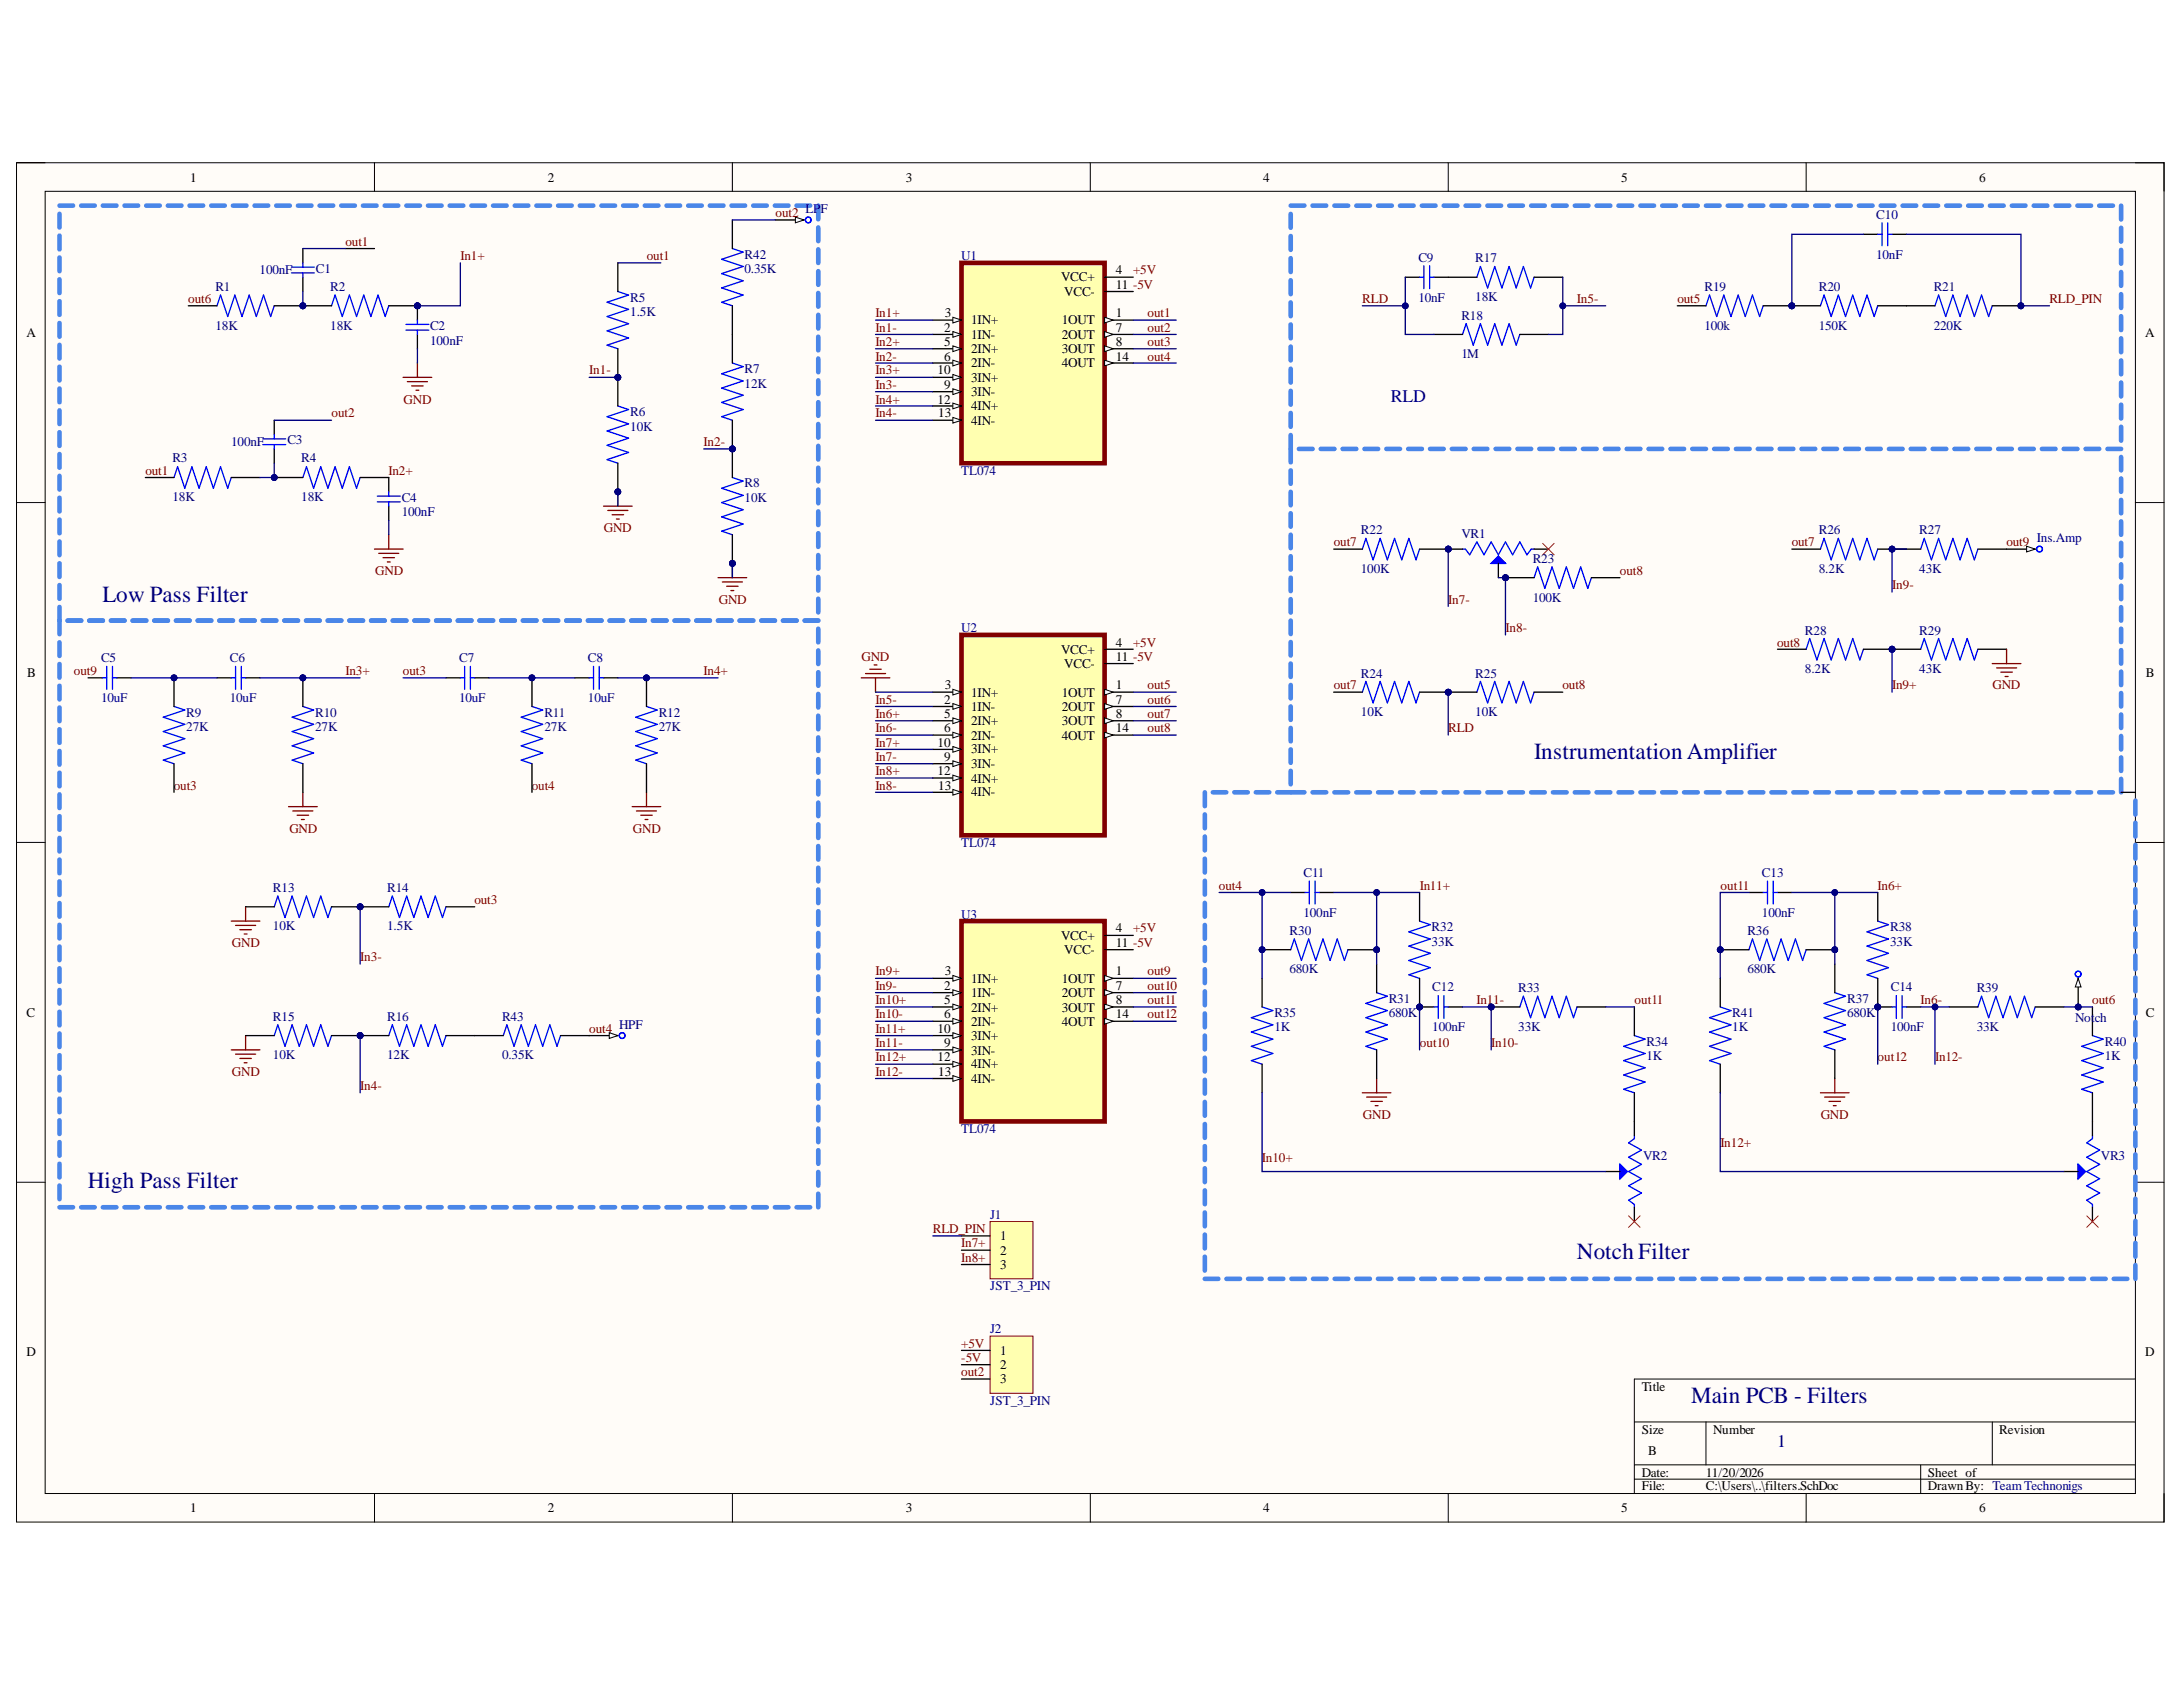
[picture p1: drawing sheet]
<svg xmlns="http://www.w3.org/2000/svg" width="279mm" height="216mm" viewBox="0 0 279 216" stroke-linecap="round" stroke-linejoin="round" font-family="sans-serif">
<defs><g id="words">
<g font-size="3" fill="#000080">
<text x="13.1" y="77">Low Pass Filter</text>
<text x="196.3" y="97.1">Instrumentation Amplifier</text>
<text x="11.2" y="152">High Pass Filter</text>
<text x="201.8" y="161.2">Notch Filter</text>
<text x="216.5" y="179.5">Main PCB - Filters</text>
</g>
<g font-size="2.3" fill="#000080">
<text x="178" y="51.5">RLD</text>
<text x="227.5" y="185.2">1</text>
</g>
<g font-size="1.7">
<text x="24.4" y="23.2">1</text>
<text x="70.1" y="23.2">2</text>
<text x="115.9" y="23.2">3</text>
<text x="161.7" y="23.2">4</text>
<text x="207.5" y="23.2">5</text>
<text x="253.3" y="23.2">6</text>
<text x="142.8" y="35.1">4</text>
<text x="120.9" y="40.6">3</text>
<text x="124.3" y="41.5">1IN+</text>
<text x="135.8" y="36">VCC+</text>
<text x="135.9" y="41.5">1OUT</text>
<text x="136.2" y="37.9">VCC-</text>
<text x="142.8" y="36.9">11 -5V</text>
<text x="142.8" y="40.6">1</text>
<text x="3.4" y="43.1">A</text>
<text x="120" y="47.9">10</text>
<text x="120.8" y="42.4">2</text>
<text x="120.8" y="44.3">5</text>
<text x="120.8" y="46.1">6</text>
<text x="124.3" y="43.4">1IN-</text>
<text x="124.3" y="45.2">2IN+</text>
<text x="124.3" y="47">2IN-</text>
<text x="135.9" y="43.4">2OUT</text>
<text x="135.9" y="45.2">3OUT</text>
<text x="135.9" y="47">4OUT</text>
<text x="142.8" y="42.4">7</text>
<text x="142.8" y="44.3">8</text>
<text x="142.8" y="46.1">14</text>
<text x="274.6" y="43.1">A</text>
<text x="120" y="51.6">12</text>
<text x="120.1" y="53.4">13</text>
<text x="120.8" y="49.8">9</text>
<text x="124.3" y="48.9">3IN+</text>
<text x="124.3" y="50.7">3IN-</text>
<text x="124.3" y="52.5">4IN+</text>
<text x="124.3" y="54.3">4IN-</text>
<text x="135.8" y="83.7">VCC+</text>
<text x="142.8" y="82.7">4</text>
<text x="3.5" y="86.6">B</text>
<text x="120.9" y="88.2">3</text>
<text x="124.3" y="89.2">1IN+</text>
<text x="135.9" y="89.2">1OUT</text>
<text x="136.2" y="85.4">VCC-</text>
<text x="142.8" y="84.6">11 -5V</text>
<text x="142.8" y="88.2">1</text>
<text x="274.6" y="86.6">B</text>
<text x="120" y="95.6">10</text>
<text x="120.8" y="90.1">2</text>
<text x="120.8" y="91.9">5</text>
<text x="120.8" y="93.7">6</text>
<text x="124.3" y="90.9">1IN-</text>
<text x="124.3" y="92.8">2IN+</text>
<text x="124.3" y="94.7">2IN-</text>
<text x="135.9" y="90.9">2OUT</text>
<text x="135.9" y="92.8">3OUT</text>
<text x="135.9" y="94.7">4OUT</text>
<text x="142.8" y="90.1">7</text>
<text x="142.8" y="91.9">8</text>
<text x="142.8" y="93.7">14</text>
<text x="120" y="99.2">12</text>
<text x="120.1" y="101.1">13</text>
<text x="120.8" y="97.4">9</text>
<text x="124.3" y="96.4">3IN+</text>
<text x="124.3" y="98.3">3IN-</text>
<text x="124.3" y="100.1">4IN+</text>
<text x="124.3" y="101.9">4IN-</text>
<text x="142.8" y="119.3">4</text>
<text x="120.9" y="124.8">3</text>
<text x="124.3" y="125.8">1IN+</text>
<text x="135.8" y="120.3">VCC+</text>
<text x="135.9" y="125.8">1OUT</text>
<text x="136.2" y="122.1">VCC-</text>
<text x="142.8" y="121.2">11 -5V</text>
<text x="142.8" y="124.8">1</text>
<text x="3.4" y="130.1">C</text>
<text x="120.8" y="126.7">2</text>
<text x="120.8" y="128.5">5</text>
<text x="120.8" y="130.3">6</text>
<text x="124.3" y="127.6">1IN-</text>
<text x="124.3" y="129.5">2IN+</text>
<text x="124.3" y="131.2">2IN-</text>
<text x="135.9" y="127.6">2OUT</text>
<text x="135.9" y="129.5">3OUT</text>
<text x="135.9" y="131.2">4OUT</text>
<text x="142.8" y="126.7">7</text>
<text x="142.8" y="128.5">8</text>
<text x="142.8" y="130.3">14</text>
<text x="274.6" y="130.1">C</text>
<text x="120" y="132.2">10</text>
<text x="120" y="135.8">12</text>
<text x="120.1" y="137.7">13</text>
<text x="120.8" y="134">9</text>
<text x="124.3" y="133.1">3IN+</text>
<text x="124.3" y="135">3IN-</text>
<text x="124.3" y="136.7">4IN+</text>
<text x="124.3" y="138.6">4IN-</text>
<text x="128" y="158.7">1</text>
<text x="128" y="160.6">2</text>
<text x="128" y="162.4">3</text>
<text x="3.4" y="173.6">D</text>
<text x="128" y="173.4">1</text>
<text x="274.6" y="173.6">D</text>
<text x="128" y="175.2">2</text>
<text x="128" y="177">3</text>
<text x="210.1" y="178">Title</text>
<text x="210.1" y="183.5">Size</text>
<text x="219.3" y="183.5">Number</text>
<text x="255.9" y="183.5">Revision</text>
<text x="210.1" y="189">Date:</text>
<text x="210.1" y="190.7">File:</text>
<text x="211" y="186.2">B</text>
<text x="218.3" y="189">11/20/2026</text>
<text x="218.3" y="190.7">C:\Users\..\filters.SchDoc</text>
<text x="246.7" y="189">Sheet of</text>
<text x="246.7" y="190.7">DrawnBy: TeamTechnonigs</text>
<text x="24.4" y="193.5">1</text>
<text x="70.1" y="193.5">2</text>
<text x="115.9" y="193.5">3</text>
<text x="161.7" y="193.5">4</text>
<text x="207.5" y="193.5">5</text>
<text x="253.3" y="193.5">6</text>
</g>
<g font-size="1.7" fill="#800000">
<text x="99.3" y="27.8">out2</text>
<text x="44.2" y="31.4">out1</text>
<text x="58.9" y="33.3">In1+</text>
<text x="82.8" y="33.3">out1</text>
<text x="145" y="35.1">+5V</text>
<text x="24.1" y="38.8">out6</text>
<text x="112" y="40.6">In1+</text>
<text x="146.9" y="40.6">out1</text>
<text x="174.4" y="38.8">RLD</text>
<text x="201.8" y="38.8">In5-</text>
<text x="214.7" y="38.8">out5</text>
<text x="262.3" y="38.8">RLD_PIN</text>
<text x="75.4" y="47.9">In1-</text>
<text x="112" y="42.4">In1-</text>
<text x="112" y="44.3">In2+</text>
<text x="112" y="46.1">In2-</text>
<text x="112" y="47.9">In3+</text>
<text x="146.9" y="42.4">out2</text>
<text x="146.9" y="44.3">out3</text>
<text x="146.9" y="46.1">out4</text>
<text x="42.4" y="53.4">out2</text>
<text x="51.7" y="51.6">GND</text>
<text x="112" y="49.8">In3-</text>
<text x="112" y="51.6">In4+</text>
<text x="112" y="53.4">In4-</text>
<text x="90.1" y="57.1">In2-</text>
<text x="18.6" y="60.8">out1</text>
<text x="49.7" y="60.8">In2+</text>
<text x="77.3" y="68.1">GND</text>
<text x="170.7" y="69.9">out7</text>
<text x="229.3" y="69.9">out7</text>
<text x="256.8" y="69.9">out9</text>
<text x="48" y="73.6">GND</text>
<text x="92" y="77.2">GND</text>
<text x="185.3" y="77.2">In7-</text>
<text x="207.3" y="73.6">out8</text>
<text x="242.2" y="75.4">In9-</text>
<text x="145" y="82.7">+5V</text>
<text x="192.7" y="80.9">In8-</text>
<text x="227.5" y="82.7">out8</text>
<text x="9.5" y="86.4">out9</text>
<text x="44.2" y="86.4">In3+</text>
<text x="51.6" y="86.4">out3</text>
<text x="90.1" y="86.4">In4+</text>
<text x="110.3" y="84.6">GND</text>
<text x="146.9" y="88.2">out5</text>
<text x="170.7" y="88.2">out7</text>
<text x="200" y="88.2">out8</text>
<text x="242.2" y="88.2">In9+</text>
<text x="255" y="88.2">GND</text>
<text x="112" y="90.1">In5-</text>
<text x="112" y="91.9">In6+</text>
<text x="112" y="93.7">In6-</text>
<text x="112" y="95.6">In7+</text>
<text x="146.9" y="90.1">out6</text>
<text x="146.9" y="91.9">out7</text>
<text x="146.9" y="93.7">out8</text>
<text x="185.3" y="93.7">RLD</text>
<text x="22.2" y="101.1">out3</text>
<text x="68.1" y="101.1">out4</text>
<text x="112" y="97.4">In7-</text>
<text x="112" y="99.2">In8+</text>
<text x="112" y="101.1">In8-</text>
<text x="37" y="106.6">GND</text>
<text x="81" y="106.6">GND</text>
<text x="156" y="113.8">out4</text>
<text x="181.7" y="113.8">In11+</text>
<text x="220.2" y="113.8">out11</text>
<text x="240.3" y="113.8">In6+</text>
<text x="60.7" y="115.7">out3</text>
<text x="145" y="119.3">+5V</text>
<text x="29.7" y="121.2">GND</text>
<text x="46.1" y="123">In3-</text>
<text x="112" y="124.8">In9+</text>
<text x="146.9" y="124.8">out9</text>
<text x="112" y="126.7">In9-</text>
<text x="112" y="128.5">In10+</text>
<text x="112" y="130.3">In10-</text>
<text x="146.9" y="126.7">out10</text>
<text x="146.9" y="128.5">out11</text>
<text x="146.9" y="130.3">out12</text>
<text x="189" y="128.5">In11-</text>
<text x="209.2" y="128.5">out11</text>
<text x="245.8" y="128.5">In6-</text>
<text x="267.8" y="128.5">out6</text>
<text x="29.7" y="137.7">GND</text>
<text x="75.4" y="132.2">out4</text>
<text x="112" y="132.2">In11+</text>
<text x="112" y="134">In11-</text>
<text x="112" y="135.8">In12+</text>
<text x="112" y="137.7">In12-</text>
<text x="181.7" y="134">out10</text>
<text x="190.8" y="134">In10-</text>
<text x="240.3" y="135.8">out12</text>
<text x="247.7" y="135.8">In12-</text>
<text x="46.1" y="139.5">In4-</text>
<text x="174.4" y="143.2">GND</text>
<text x="233" y="143.2">GND</text>
<text x="161.5" y="148.7">In10+</text>
<text x="220.2" y="146.8">In12+</text>
<text x="119.4" y="157.8">RLD_PIN</text>
<text x="123" y="159.6">In7+</text>
<text x="123" y="161.5">In8+</text>
<text x="123" y="172.5">+5V</text>
<text x="123" y="174.3">-5V</text>
<text x="123" y="176.1">out2</text>
</g>
<g font-size="1.7" fill="#000080">
<text x="103.1" y="27.2">LPF</text>
<text x="240.1" y="28">C10</text>
<text x="33.2" y="35.1">100nF</text>
<text x="40.4" y="34.9">C1</text>
<text x="95.3" y="33.1">R42</text>
<text x="95.3" y="34.9">0.35K</text>
<text x="123" y="33.3">U1</text>
<text x="181.5" y="33.5">C9</text>
<text x="188.8" y="33.6">R17</text>
<text x="240.1" y="33.1">10nF</text>
<text x="27.6" y="37.2">R1</text>
<text x="42.3" y="37.2">R2</text>
<text x="80.7" y="38.6">R5</text>
<text x="80.7" y="40.4">1.5K</text>
<text x="181.5" y="38.6">10nF</text>
<text x="187" y="40.9">R18</text>
<text x="188.8" y="38.5">18K</text>
<text x="218.2" y="37.2">R19</text>
<text x="232.8" y="37.2">R20</text>
<text x="247.5" y="37.2">R21</text>
<text x="27.6" y="42.2">18K</text>
<text x="42.3" y="42.2">18K</text>
<text x="55" y="42.3">C2</text>
<text x="55" y="44.1">100nF</text>
<text x="95.3" y="47.8">R7</text>
<text x="187" y="45.8">1M</text>
<text x="218.2" y="42.2">100k</text>
<text x="232.8" y="42.2">150K</text>
<text x="247.5" y="42.2">220K</text>
<text x="80.7" y="53.2">R6</text>
<text x="95.3" y="49.6">12K</text>
<text x="22.1" y="59.2">R3</text>
<text x="29.6" y="57.1">100nF</text>
<text x="36.8" y="56.9">C3</text>
<text x="38.6" y="59.2">R4</text>
<text x="80.7" y="55.1">10K</text>
<text x="22.1" y="64.1">18K</text>
<text x="38.6" y="64.1">18K</text>
<text x="51.4" y="64.2">C4</text>
<text x="95.3" y="62.4">R8</text>
<text x="95.3" y="64.2">10K</text>
<text x="123" y="60.8">TL074</text>
<text x="51.4" y="66.1">100nF</text>
<text x="174.2" y="68.4">R22</text>
<text x="187" y="68.8">VR1</text>
<text x="232.8" y="68.4">R26</text>
<text x="245.6" y="68.4">R27</text>
<text x="260.7" y="69.4">Ins.Amp</text>
<text x="174.2" y="73.3">100K</text>
<text x="196.2" y="72">R23</text>
<text x="196.2" y="77">100K</text>
<text x="232.8" y="73.3">8.2K</text>
<text x="245.6" y="73.3">43K</text>
<text x="123" y="80.9">U2</text>
<text x="231" y="81.2">R28</text>
<text x="245.6" y="81.2">R29</text>
<text x="12.9" y="84.8">C5</text>
<text x="12.9" y="89.8">10uF</text>
<text x="29.4" y="84.8">C6</text>
<text x="29.4" y="89.8">10uF</text>
<text x="58.8" y="84.8">C7</text>
<text x="58.8" y="89.8">10uF</text>
<text x="75.3" y="84.8">C8</text>
<text x="75.3" y="89.8">10uF</text>
<text x="174.2" y="86.7">R24</text>
<text x="188.8" y="86.7">R25</text>
<text x="231" y="86.1">8.2K</text>
<text x="245.6" y="86.1">43K</text>
<text x="23.8" y="91.7">R9</text>
<text x="23.8" y="93.6">27K</text>
<text x="40.3" y="91.7">R10</text>
<text x="40.3" y="93.6">27K</text>
<text x="69.7" y="91.7">R11</text>
<text x="69.7" y="93.6">27K</text>
<text x="84.3" y="91.7">R12</text>
<text x="84.3" y="93.6">27K</text>
<text x="174.2" y="91.6">10K</text>
<text x="188.8" y="91.6">10K</text>
<text x="123" y="108.3">TL074</text>
<text x="166.8" y="112.2">C11</text>
<text x="225.5" y="112.2">C13</text>
<text x="34.9" y="114.2">R13</text>
<text x="34.9" y="119.1">10K</text>
<text x="49.5" y="114.2">R14</text>
<text x="49.5" y="119.1">1.5K</text>
<text x="123" y="117.6">U3</text>
<text x="165.1" y="119.7">R30</text>
<text x="166.8" y="117.3">100nF</text>
<text x="183.2" y="119.2">R32</text>
<text x="223.7" y="119.7">R36</text>
<text x="225.5" y="117.3">100nF</text>
<text x="241.9" y="119.2">R38</text>
<text x="165.1" y="124.6">680K</text>
<text x="183.2" y="121">33K</text>
<text x="223.7" y="124.6">680K</text>
<text x="241.9" y="121">33K</text>
<text x="34.9" y="130.7">R15</text>
<text x="49.5" y="130.7">R16</text>
<text x="64.3" y="130.7">R43</text>
<text x="79.2" y="131.7">HPF</text>
<text x="163.1" y="130.1">R35</text>
<text x="177.7" y="128.4">R31</text>
<text x="177.7" y="130.1">680K</text>
<text x="183.3" y="126.9">C12</text>
<text x="194.3" y="126.9">R33</text>
<text x="194.3" y="131.9">33K</text>
<text x="221.7" y="130.1">R41</text>
<text x="236.4" y="128.4">R37</text>
<text x="236.4" y="130.1">680K</text>
<text x="242" y="126.9">C14</text>
<text x="253" y="126.9">R39</text>
<text x="253" y="131.9">33K</text>
<text x="265.6" y="130.7">Not</text>
<text x="268.1" y="130.7">ch</text>
<text x="34.9" y="135.6">10K</text>
<text x="49.5" y="135.6">12K</text>
<text x="64.3" y="135.6">0.35K</text>
<text x="163.1" y="132">1K</text>
<text x="183.3" y="132">100nF</text>
<text x="210.7" y="133.9">R34</text>
<text x="210.7" y="135.6">1K</text>
<text x="221.7" y="132">1K</text>
<text x="242" y="132">100nF</text>
<text x="269.4" y="133.9">R40</text>
<text x="269.4" y="135.6">1K</text>
<text x="123" y="145">TL074</text>
<text x="210.3" y="148.5">VR2</text>
<text x="268.9" y="148.5">VR3</text>
<text x="126.7" y="156">J1</text>
<text x="126.7" y="165.1">JST_3_PIN</text>
<text x="126.7" y="170.6">J2</text>
<text x="126.7" y="179.8">JST_3_PIN</text>
</g>
</g></defs>
<path d="M2.1 20.8h274.9v174h-274.9z" fill-rule="evenodd" fill="#fffcf8"/>
<path d="M2.1 20.8h274.9v174h-274.9z" fill="none" stroke="#000" stroke-width=".13"/>
<path d="M5.8 24.5h267.5v166.6h-267.5z" fill-rule="evenodd" fill="#fffcf8"/>
<g fill="none" stroke="#000" stroke-width=".13">
<path d="M2.1 20.8h3.7M5.8 24.5h267.5v166.6h-267.5zM47.9 20.8v3.7M93.7 20.8v3.7M139.5 20.8v3.7M185.4 20.8v3.7M231.2 20.8v3.7M273.3 20.8h3.7v3.7M2.1 64.3h3.7M273.3 64.3h3.7M2.1 107.8h3.7M273.3 107.8h3.7"/>
<path d="M2.1 151.3h3.7M273.3 151.3h3.7M273.3 176.5h-64.1v14.6M47.9 191.1v3.7M93.7 191.1v3.7M139.5 191.1v3.7M185.4 191.1v3.7M209.2 182h64.1M209.2 187.5h64.1M209.2 189.3h64.1M218.3 182v5.5M231.2 191.1v3.7"/>
<path d="M245.8 187.5v3.6M255 182v5.5M277 191.1v3.7"/>
</g>
<path d="M123.1 33.6h18.3v25.7h-18.3z" fill-rule="evenodd" fill="#ffffb0"/>
<path d="M123.1 33.6h18.3v25.7h-18.3z" fill="none" stroke="#800000" stroke-width=".59"/>
<path d="M119.4 41h3.7" fill="none" stroke="#000" stroke-width=".17"/>
<path d="M122 40.6l1.1 .4-1.1 .3z" fill="#f8fcff"/>
<path d="M122 40.6l1.1 .4-1.1 .3z" fill="none" stroke="#000" stroke-width=".13"/>
<path d="M119.4 42.8h3.7" fill="none" stroke="#000" stroke-width=".17"/>
<path d="M122 42.4l1.1 .4-1.1 .4z" fill="#f8fcff"/>
<path d="M122 42.4l1.1 .4-1.1 .4z" fill="none" stroke="#000" stroke-width=".13"/>
<path d="M119.4 44.6h3.7" fill="none" stroke="#000" stroke-width=".17"/>
<path d="M122 44.3l1.1 .3-1.1 .4z" fill="#f8fcff"/>
<path d="M122 44.3l1.1 .3-1.1 .4z" fill="none" stroke="#000" stroke-width=".13"/>
<path d="M119.4 46.5h3.7" fill="none" stroke="#000" stroke-width=".17"/>
<path d="M122 46.1l1.1 .4-1.1 .3z" fill="#f8fcff"/>
<path d="M122 46.1l1.1 .4-1.1 .3z" fill="none" stroke="#000" stroke-width=".13"/>
<path d="M119.4 48.3h3.7" fill="none" stroke="#000" stroke-width=".17"/>
<path d="M122 47.9l1.1 .4-1.1 .4z" fill="#f8fcff"/>
<path d="M122 47.9l1.1 .4-1.1 .4z" fill="none" stroke="#000" stroke-width=".13"/>
<path d="M119.4 50.1h3.7" fill="none" stroke="#000" stroke-width=".17"/>
<path d="M122 49.8l1.1 .3-1.1 .4z" fill="#f8fcff"/>
<path d="M122 49.8l1.1 .3-1.1 .4z" fill="none" stroke="#000" stroke-width=".13"/>
<path d="M119.4 52h3.7" fill="none" stroke="#000" stroke-width=".17"/>
<path d="M122 51.6l1.1 .4-1.1 .3z" fill="#f8fcff"/>
<path d="M122 51.6l1.1 .4-1.1 .3z" fill="none" stroke="#000" stroke-width=".13"/>
<path d="M119.4 53.8h3.7" fill="none" stroke="#000" stroke-width=".17"/>
<path d="M122 53.4l1.1 .4-1.1 .4z" fill="#f8fcff"/>
<path d="M122 53.4l1.1 .4-1.1 .4z" fill="none" stroke="#000" stroke-width=".13"/>
<path d="M141.4 35.5h3.6M141.4 37.3h3.6M141.4 41h3.6" fill="none" stroke="#000" stroke-width=".17"/>
<path d="M141.4 40.6l1.1 .4-1.1 .3z" fill="#f8fcff"/>
<path d="M141.4 40.6l1.1 .4-1.1 .3z" fill="none" stroke="#000" stroke-width=".13"/>
<path d="M141.4 42.8h3.6" fill="none" stroke="#000" stroke-width=".17"/>
<path d="M141.4 42.4l1.1 .4-1.1 .4z" fill="#f8fcff"/>
<path d="M141.4 42.4l1.1 .4-1.1 .4z" fill="none" stroke="#000" stroke-width=".13"/>
<path d="M141.4 44.6h3.6" fill="none" stroke="#000" stroke-width=".17"/>
<path d="M141.4 44.3l1.1 .3-1.1 .4z" fill="#f8fcff"/>
<path d="M141.4 44.3l1.1 .3-1.1 .4z" fill="none" stroke="#000" stroke-width=".13"/>
<path d="M141.4 46.5h3.6" fill="none" stroke="#000" stroke-width=".17"/>
<path d="M141.4 46.1l1.1 .4-1.1 .3z" fill="#f8fcff"/>
<path d="M141.4 46.1l1.1 .4-1.1 .3z" fill="none" stroke="#000" stroke-width=".13"/>
<path d="M51.6 48.3h3.7M52.1 48.8h2.6M52.7 49.4h1.5M53.2 49.9h.4M53.4 46.5v1.8M77.2 64.8h3.7M77.8 65.3h2.6M78.3 65.9h1.5M78.9 66.4h.4M79.1 62.9v1.9" fill="none" stroke="#800000" stroke-width=".17"/>
<circle cx="79.1" cy="62.9" r=".37" fill="#000080"/>
<circle cx="79.1" cy="62.9" r=".37" fill="none" stroke="#000080" stroke-width=".13"/>
<path d="M91.9 73.9h3.7M92.5 74.5h2.5M93 75h1.5M93.6 75.6h.3M93.7 72.1v1.8" fill="none" stroke="#800000" stroke-width=".17"/>
<circle cx="93.7" cy="72.1" r=".37" fill="#000080"/>
<circle cx="93.7" cy="72.1" r=".37" fill="none" stroke="#000080" stroke-width=".13"/>
<g fill="none" stroke="#4a86e8" stroke-width=".59">
<path d="M7.6 27.4v1.7M7.6 30.2v1.7M7.6 33v1.7M7.6 35.7v1.8M7.6 38.5v1.8M7.6 26.3h1.7M10.4 26.3h1.7M13.2 26.3h1.7M15.9 26.3h1.8M18.7 26.3h1.7M21.5 26.3h1.7M24.3 26.3h1.7"/>
<path d="M27 26.3h1.8M29.8 26.3h1.7M32.6 26.3h1.7M35.4 26.3h1.7M38.1 26.3h1.8M40.9 26.3h1.7M43.7 26.3h1.7M46.5 26.3h1.7M49.2 26.3h1.8M52 26.3h1.7M54.8 26.3h1.7M57.6 26.3h1.7"/>
<path d="M60.3 26.3h1.8M63.1 26.3h1.7M65.9 26.3h1.7M68.7 26.3h1.7M71.4 26.3h1.8M74.2 26.3h1.7M77 26.3h1.7M79.8 26.3h1.7M82.5 26.3h1.8M85.3 26.3h1.7M88.1 26.3h1.7M90.9 26.3h1.7"/>
<path d="M93.6 26.3h1.8M96.4 26.3h1.7M99.2 26.3h1.7M102 26.3h1.7M104.7 26.3v1.8M104.7 29.1v1.8M104.7 31.9v1.8M104.7 34.7v1.8M104.7 37.5v1.7M7.6 41.3v1.8M7.6 44.1v1.8M7.6 46.9v1.8"/>
<path d="M7.6 49.7v1.8M7.6 52.5v1.8M7.6 55.3v1.8M7.6 58.1v1.8M104.7 40.3v1.7M104.7 43.1v1.7M104.7 45.9v1.7M104.7 48.7v1.7M104.7 51.5v1.7M104.7 54.3v1.7M104.7 57.1v1.7M104.7 59.9v1.7"/>
<path d="M7.6 60.9v1.8M7.6 63.7v1.7M7.6 66.5v1.7M7.6 69.3v1.7M7.6 72.1v1.7M7.6 74.9v1.7M7.6 77.7v3.5M8.7 79.4h1.7M11.4 79.4h1.8M14.2 79.4h1.7M17 79.4h1.7M19.8 79.4h1.7"/>
<path d="M22.5 79.4h1.8M25.3 79.4h1.7M28.1 79.4h1.7M30.9 79.4h1.7M33.6 79.4h1.8M36.4 79.4h1.7M39.2 79.4h1.7M42 79.4h1.7M44.7 79.4h1.8M47.5 79.4h1.7M50.3 79.4h1.7M53 79.4h1.8"/>
<path d="M55.8 79.4h1.8M58.6 79.4h1.7M61.4 79.4h1.7M64.2 79.4h1.7M66.9 79.4h1.8M69.7 79.4h1.7M72.5 79.4h1.7M75.2 79.4h1.8M78 79.4h1.8M80.8 79.4h1.7M83.6 79.4h1.7M86.3 79.4h1.8"/>
<path d="M89.1 79.4h1.8M91.9 79.4h1.7M94.7 79.4h1.7M97.4 79.4h1.8M100.2 79.4h1.8M103 79.4h1.7M104.7 62.7v1.7M104.7 65.4v1.8M104.7 68.2v1.8M104.7 71v1.8M104.7 73.8v1.8M104.7 76.6v1.8"/>
<path d="M7.6 82.2v1.7M7.6 85v1.7M7.6 87.8v1.7M7.6 90.5v1.8M7.6 93.3v1.8M7.6 96.1v1.8M7.6 98.9v1.7M104.7 80.5v1.7M104.7 83.2v1.8M104.7 86v1.8M104.7 88.8v1.7M104.7 91.6v1.7"/>
<path d="M104.7 94.4v1.7M104.7 97.2v1.7M104.7 99.9v1.8M7.6 101.7v1.7M7.6 104.5v1.7M7.6 107.2v1.8M7.6 110v1.8M7.6 112.8v1.7M7.6 115.6v1.7M7.6 118.4v1.7M104.7 102.7v1.8M104.7 105.5v1.7"/>
<path d="M104.7 108.3v1.7M104.7 111.1v1.7M104.7 113.8v1.8M104.7 116.6v1.8M104.7 119.4v1.7M7.6 121.1v1.8M7.6 123.9v1.8M7.6 126.7v1.7M7.6 129.5v1.7M7.6 132.3v1.7M7.6 135v1.8M7.6 137.8v1.8"/>
<path d="M104.7 122.2v1.7M104.7 125v1.7M104.7 127.7v1.8M104.7 130.5v1.8M104.7 133.3v1.7M104.7 136.1v1.7M104.7 138.9v1.7M7.6 140.6v1.7M7.6 143.4v1.7M7.6 146.2v1.7M7.6 148.9v1.8M7.6 151.7v1.8"/>
<path d="M7.6 154.5h1.7M10.4 154.5h1.7M13.2 154.5h1.7M15.9 154.5h1.8M18.7 154.5h1.7M21.5 154.5h1.7M24.3 154.5h1.7M27 154.5h1.8M29.8 154.5h1.7M32.6 154.5h1.7M35.4 154.5h1.7M38.1 154.5h1.8"/>
<path d="M40.9 154.5h1.7M43.7 154.5h1.7M46.5 154.5h1.7M49.2 154.5h1.8M52 154.5h1.7M54.8 154.5h1.7M57.6 154.5h1.7M60.3 154.5h1.8M63.1 154.5h1.7M65.9 154.5h1.7M68.7 154.5h1.7M71.4 154.5h1.8"/>
<path d="M74.2 154.5h1.7M77 154.5h1.7M79.8 154.5h1.7M82.5 154.5h1.8M85.3 154.5h1.7M88.1 154.5h1.7M90.9 154.5h1.7M93.6 154.5h1.8M96.4 154.5h1.7M99.2 154.5h1.7M102 154.5h1.7M104.7 141.6v1.8"/>
<path d="M104.7 144.4v1.8M104.7 147.2v1.7M104.7 150v1.7M104.7 152.8v1.7"/>
</g>
<g fill="none" stroke="#800000" stroke-width=".17">
<path d="M29.6 117.9h3.7M30.1 118.4h2.6M30.7 119h1.5M31.2 119.5h.4M31.4 116.1v1.8M36.9 103.2h3.7M37.5 103.8h2.5M38 104.3h1.5M38.6 104.9h.3M38.8 101.4v1.8M80.9 103.2h3.7M81.5 103.8h2.5"/>
<path d="M82 104.3h1.5M82.6 104.9h.3M82.7 101.4v1.8M29.6 134.4h3.7M30.1 134.9h2.6M30.7 135.5h1.5M31.2 136h.4M31.4 132.5v1.9"/>
</g>
<path d="M123.1 81.3h18.3v25.6h-18.3z" fill-rule="evenodd" fill="#ffffb0"/>
<path d="M123.1 81.3h18.3v25.6h-18.3z" fill="none" stroke="#800000" stroke-width=".59"/>
<path d="M119.4 88.6h3.7" fill="none" stroke="#000" stroke-width=".17"/>
<path d="M122 88.2l1.1 .4-1.1 .3z" fill="#f8fcff"/>
<path d="M122 88.2l1.1 .4-1.1 .3z" fill="none" stroke="#000" stroke-width=".13"/>
<path d="M119.4 90.4h3.7" fill="none" stroke="#000" stroke-width=".17"/>
<path d="M122 90l1.1 .4-1.1 .4z" fill="#f8fcff"/>
<path d="M122 90l1.1 .4-1.1 .4z" fill="none" stroke="#000" stroke-width=".13"/>
<path d="M119.4 92.2h3.7" fill="none" stroke="#000" stroke-width=".17"/>
<path d="M122 91.9l1.1 .3-1.1 .4z" fill="#f8fcff"/>
<path d="M122 91.9l1.1 .3-1.1 .4z" fill="none" stroke="#000" stroke-width=".13"/>
<path d="M119.4 94.1h3.7" fill="none" stroke="#000" stroke-width=".17"/>
<path d="M122 93.7l1.1 .4-1.1 .3z" fill="#f8fcff"/>
<path d="M122 93.7l1.1 .4-1.1 .3z" fill="none" stroke="#000" stroke-width=".13"/>
<path d="M119.4 95.9h3.7" fill="none" stroke="#000" stroke-width=".17"/>
<path d="M122 95.5l1.1 .4-1.1 .4z" fill="#f8fcff"/>
<path d="M122 95.5l1.1 .4-1.1 .4z" fill="none" stroke="#000" stroke-width=".13"/>
<path d="M119.4 97.7h3.7" fill="none" stroke="#000" stroke-width=".17"/>
<path d="M122 97.4l1.1 .3-1.1 .4z" fill="#f8fcff"/>
<path d="M122 97.4l1.1 .3-1.1 .4z" fill="none" stroke="#000" stroke-width=".13"/>
<path d="M119.4 99.6h3.7" fill="none" stroke="#000" stroke-width=".17"/>
<path d="M122 99.2l1.1 .4-1.1 .3z" fill="#f8fcff"/>
<path d="M122 99.2l1.1 .4-1.1 .3z" fill="none" stroke="#000" stroke-width=".13"/>
<path d="M119.4 101.4h3.7" fill="none" stroke="#000" stroke-width=".17"/>
<path d="M122 101l1.1 .4-1.1 .4z" fill="#f8fcff"/>
<path d="M122 101l1.1 .4-1.1 .4z" fill="none" stroke="#000" stroke-width=".13"/>
<path d="M141.4 83.1h3.6M141.4 84.9h3.6M141.4 88.6h3.6" fill="none" stroke="#000" stroke-width=".17"/>
<path d="M141.4 88.2l1.1 .4-1.1 .3z" fill="#f8fcff"/>
<path d="M141.4 88.2l1.1 .4-1.1 .3z" fill="none" stroke="#000" stroke-width=".13"/>
<path d="M141.4 90.4h3.6" fill="none" stroke="#000" stroke-width=".17"/>
<path d="M141.4 90l1.1 .4-1.1 .4z" fill="#f8fcff"/>
<path d="M141.4 90l1.1 .4-1.1 .4z" fill="none" stroke="#000" stroke-width=".13"/>
<path d="M141.4 92.2h3.6" fill="none" stroke="#000" stroke-width=".17"/>
<path d="M141.4 91.9l1.1 .3-1.1 .4z" fill="#f8fcff"/>
<path d="M141.4 91.9l1.1 .3-1.1 .4z" fill="none" stroke="#000" stroke-width=".13"/>
<path d="M141.4 94.1h3.6" fill="none" stroke="#000" stroke-width=".17"/>
<path d="M141.4 93.7l1.1 .4-1.1 .3z" fill="#f8fcff"/>
<path d="M141.4 93.7l1.1 .4-1.1 .3z" fill="none" stroke="#000" stroke-width=".13"/>
<path d="M110.2 86.7h3.7M110.8 86.2h2.5M111.3 85.6h1.5M111.9 85.1h.3M112.1 86.7v1.9" fill="none" stroke="#800000" stroke-width=".17"/>
<path d="M123.1 117.9h18.3v25.6h-18.3z" fill-rule="evenodd" fill="#ffffb0"/>
<path d="M123.1 117.9h18.3v25.6h-18.3z" fill="none" stroke="#800000" stroke-width=".59"/>
<path d="M119.4 125.2h3.7" fill="none" stroke="#000" stroke-width=".17"/>
<path d="M122 124.8l1.1 .4-1.1 .4z" fill="#f8fcff"/>
<path d="M122 124.8l1.1 .4-1.1 .4z" fill="none" stroke="#000" stroke-width=".13"/>
<path d="M119.4 127h3.7" fill="none" stroke="#000" stroke-width=".17"/>
<path d="M122 126.7l1.1 .3-1.1 .4z" fill="#f8fcff"/>
<path d="M122 126.7l1.1 .3-1.1 .4z" fill="none" stroke="#000" stroke-width=".13"/>
<path d="M119.4 128.9h3.7" fill="none" stroke="#000" stroke-width=".17"/>
<path d="M122 128.5l1.1 .4-1.1 .3z" fill="#f8fcff"/>
<path d="M122 128.5l1.1 .4-1.1 .3z" fill="none" stroke="#000" stroke-width=".13"/>
<path d="M119.4 130.7h3.7" fill="none" stroke="#000" stroke-width=".17"/>
<path d="M122 130.3l1.1 .4-1.1 .4z" fill="#f8fcff"/>
<path d="M122 130.3l1.1 .4-1.1 .4z" fill="none" stroke="#000" stroke-width=".13"/>
<path d="M119.4 132.5h3.7" fill="none" stroke="#000" stroke-width=".17"/>
<path d="M122 132.2l1.1 .3-1.1 .4z" fill="#f8fcff"/>
<path d="M122 132.2l1.1 .3-1.1 .4z" fill="none" stroke="#000" stroke-width=".13"/>
<path d="M119.4 134.4h3.7" fill="none" stroke="#000" stroke-width=".17"/>
<path d="M122 134l1.1 .4-1.1 .3z" fill="#f8fcff"/>
<path d="M122 134l1.1 .4-1.1 .3z" fill="none" stroke="#000" stroke-width=".13"/>
<path d="M119.4 136.2h3.7" fill="none" stroke="#000" stroke-width=".17"/>
<path d="M122 135.8l1.1 .4-1.1 .4z" fill="#f8fcff"/>
<path d="M122 135.8l1.1 .4-1.1 .4z" fill="none" stroke="#000" stroke-width=".13"/>
<path d="M119.4 138h3.7" fill="none" stroke="#000" stroke-width=".17"/>
<path d="M122 137.7l1.1 .3-1.1 .4z" fill="#f8fcff"/>
<path d="M122 137.7l1.1 .3-1.1 .4z" fill="none" stroke="#000" stroke-width=".13"/>
<path d="M141.4 119.7h3.6M141.4 121.5h3.6M141.4 125.2h3.6" fill="none" stroke="#000" stroke-width=".17"/>
<path d="M141.4 124.8l1.1 .4-1.1 .4z" fill="#f8fcff"/>
<path d="M141.4 124.8l1.1 .4-1.1 .4z" fill="none" stroke="#000" stroke-width=".13"/>
<path d="M141.4 127h3.6" fill="none" stroke="#000" stroke-width=".17"/>
<path d="M141.4 126.7l1.1 .3-1.1 .4z" fill="#f8fcff"/>
<path d="M141.4 126.7l1.1 .3-1.1 .4z" fill="none" stroke="#000" stroke-width=".13"/>
<path d="M141.4 128.9h3.6" fill="none" stroke="#000" stroke-width=".17"/>
<path d="M141.4 128.5l1.1 .4-1.1 .3z" fill="#f8fcff"/>
<path d="M141.4 128.5l1.1 .4-1.1 .3z" fill="none" stroke="#000" stroke-width=".13"/>
<path d="M141.4 130.7h3.6" fill="none" stroke="#000" stroke-width=".17"/>
<path d="M141.4 130.3l1.1 .4-1.1 .4z" fill="#f8fcff"/>
<path d="M141.4 130.3l1.1 .4-1.1 .4z" fill="none" stroke="#000" stroke-width=".13"/>
<path d="M126.7 156.3h5.5v7.4h-5.5z" fill-rule="evenodd" fill="#ffffb0"/>
<path d="M126.7 156.3h5.5v7.4h-5.5z" fill="none" stroke="#800000" stroke-width=".13"/>
<path d="M123.1 158.2h3.6M123.1 160h3.6M123.1 161.8h3.6" fill="none" stroke="#000" stroke-width=".17"/>
<circle cx="38.8" cy="39.1" r=".37" fill="#000080"/>
<circle cx="38.8" cy="39.1" r=".37" fill="none" stroke="#000080" stroke-width=".13"/>
<path d="M27.8 39.1l.4-1.3 .9 2.7 1-2.7 .9 2.7 .9-2.7 .9 2.7 .9-2.7 .9 2.7 .5-1.4" fill="none" stroke="#00f" stroke-width=".17"/>
<path d="M24.1 39.1h3.7M35.1 39.1h3.7" fill="none" stroke="#000" stroke-width=".17"/>
<circle cx="38.8" cy="39.1" r=".37" fill="#000080"/>
<circle cx="38.8" cy="39.1" r=".37" fill="none" stroke="#000080" stroke-width=".13"/>
<circle cx="38.8" cy="39.1" r=".37" fill="#000080"/>
<circle cx="38.8" cy="39.1" r=".37" fill="none" stroke="#000080" stroke-width=".13"/>
<circle cx="53.4" cy="39.1" r=".37" fill="#000080"/>
<circle cx="53.4" cy="39.1" r=".37" fill="none" stroke="#000080" stroke-width=".13"/>
<path d="M42.4 39.1l.5-1.3 .9 2.7 .9-2.7 .9 2.7 1-2.7 .9 2.7 .9-2.7 .9 2.7 .5-1.4" fill="none" stroke="#00f" stroke-width=".17"/>
<path d="M38.8 39.1h3.6" fill="none" stroke="#000" stroke-width=".17"/>
<circle cx="38.8" cy="39.1" r=".37" fill="#000080"/>
<circle cx="38.8" cy="39.1" r=".37" fill="none" stroke="#000080" stroke-width=".13"/>
<path d="M49.8 39.1h3.6" fill="none" stroke="#000" stroke-width=".17"/>
<circle cx="53.4" cy="39.1" r=".37" fill="#000080"/>
<circle cx="53.4" cy="39.1" r=".37" fill="none" stroke="#000080" stroke-width=".13"/>
<path d="M22.3 61.1l.4-1.4 .9 2.8 1-2.8 .9 2.8 .9-2.8 .9 2.8 .9-2.8 .9 2.8 .5-1.4" fill="none" stroke="#00f" stroke-width=".17"/>
<path d="M18.6 61.1h3.7M29.6 61.1h3.7" fill="none" stroke="#000" stroke-width=".17"/>
<circle cx="35.1" cy="61.1" r=".37" fill="#000080"/>
<circle cx="35.1" cy="61.1" r=".37" fill="none" stroke="#000080" stroke-width=".13"/>
<path d="M38.8 61.1l.4-1.4 .9 2.8 1-2.8 .9 2.8 .9-2.8 .9 2.8 .9-2.8 .9 2.8 .5-1.4" fill="none" stroke="#00f" stroke-width=".17"/>
<path d="M35.1 61.1h3.7" fill="none" stroke="#000" stroke-width=".17"/>
<circle cx="35.1" cy="61.1" r=".37" fill="#000080"/>
<circle cx="35.1" cy="61.1" r=".37" fill="none" stroke="#000080" stroke-width=".13"/>
<path d="M46.1 61.1h3.7" fill="none" stroke="#000" stroke-width=".17"/>
<path d="M47.9 70.3h3.7M48.5 70.8h2.5M49 71.4h1.5M49.6 71.9h.3M49.8 68.4v1.9" fill="none" stroke="#800000" stroke-width=".17"/>
<circle cx="79.1" cy="48.3" r=".36" fill="#000080"/>
<circle cx="79.1" cy="48.3" r=".36" fill="none" stroke="#000080" stroke-width=".13"/>
<path d="M79.1 37.3l1.3 .5-2.7 .9 2.7 .9-2.7 .9 2.7 .9-2.7 .9 2.7 1-2.7 .9 1.4 .4" fill="none" stroke="#00f" stroke-width=".17"/>
<path d="M79.1 44.6v3.7" fill="none" stroke="#000" stroke-width=".17"/>
<circle cx="79.1" cy="48.3" r=".36" fill="#000080"/>
<circle cx="79.1" cy="48.3" r=".36" fill="none" stroke="#000080" stroke-width=".13"/>
<path d="M79.1 33.6v3.7" fill="none" stroke="#000" stroke-width=".17"/>
<circle cx="93.7" cy="57.4" r=".37" fill="#000080"/>
<circle cx="93.7" cy="57.4" r=".37" fill="none" stroke="#000080" stroke-width=".13"/>
<path d="M93.7 46.5l1.4 .4-2.7 .9 2.7 1-2.7 .9 2.7 .9-2.7 .9 2.7 .9-2.7 .9 1.3 .5" fill="none" stroke="#00f" stroke-width=".17"/>
<path d="M93.7 53.8v3.7" fill="none" stroke="#000" stroke-width=".17"/>
<circle cx="93.7" cy="57.4" r=".37" fill="#000080"/>
<circle cx="93.7" cy="57.4" r=".37" fill="none" stroke="#000080" stroke-width=".13"/>
<path d="M93.7 42.8v3.7" fill="none" stroke="#000" stroke-width=".17"/>
<circle cx="79.1" cy="62.9" r=".37" fill="#000080"/>
<circle cx="79.1" cy="62.9" r=".37" fill="none" stroke="#000080" stroke-width=".13"/>
<circle cx="79.1" cy="48.3" r=".36" fill="#000080"/>
<circle cx="79.1" cy="48.3" r=".36" fill="none" stroke="#000080" stroke-width=".13"/>
<path d="M79.1 52l1.3 .4-2.7 .9 2.7 .9-2.7 1 2.7 .9-2.7 .9 2.7 .9-2.7 .9 1.4 .5" fill="none" stroke="#00f" stroke-width=".17"/>
<path d="M79.1 59.3v3.6" fill="none" stroke="#000" stroke-width=".17"/>
<circle cx="79.1" cy="62.9" r=".37" fill="#000080"/>
<circle cx="79.1" cy="62.9" r=".37" fill="none" stroke="#000080" stroke-width=".13"/>
<path d="M79.1 48.3v3.7" fill="none" stroke="#000" stroke-width=".17"/>
<circle cx="79.1" cy="48.3" r=".36" fill="#000080"/>
<circle cx="79.1" cy="48.3" r=".36" fill="none" stroke="#000080" stroke-width=".13"/>
<circle cx="93.7" cy="72.1" r=".37" fill="#000080"/>
<circle cx="93.7" cy="72.1" r=".37" fill="none" stroke="#000080" stroke-width=".13"/>
<circle cx="93.7" cy="57.4" r=".37" fill="#000080"/>
<circle cx="93.7" cy="57.4" r=".37" fill="none" stroke="#000080" stroke-width=".13"/>
<path d="M93.7 61.1l1.4 .5-2.7 .9 2.7 .9-2.7 .9 2.7 .9-2.7 1 2.7 .9-2.7 .9 1.3 .4" fill="none" stroke="#00f" stroke-width=".17"/>
<path d="M93.7 68.4v3.7" fill="none" stroke="#000" stroke-width=".17"/>
<circle cx="93.7" cy="72.1" r=".37" fill="#000080"/>
<circle cx="93.7" cy="72.1" r=".37" fill="none" stroke="#000080" stroke-width=".13"/>
<path d="M93.7 57.5v3.6" fill="none" stroke="#000" stroke-width=".17"/>
<circle cx="93.7" cy="57.4" r=".37" fill="#000080"/>
<circle cx="93.7" cy="57.4" r=".37" fill="none" stroke="#000080" stroke-width=".13"/>
<circle cx="22.3" cy="86.8" r=".37" fill="#000080"/>
<circle cx="22.3" cy="86.8" r=".37" fill="none" stroke="#000080" stroke-width=".13"/>
<path d="M22.3 90.4l1.3 .5-2.7 .9 2.7 .9-2.7 .9 2.7 .9-2.7 .9 2.7 1-2.7 .9 1.4 .4" fill="none" stroke="#00f" stroke-width=".17"/>
<path d="M22.3 86.7v3.7M22.3 97.7v3.7" fill="none" stroke="#000" stroke-width=".17"/>
<circle cx="22.3" cy="86.8" r=".37" fill="#000080"/>
<circle cx="22.3" cy="86.8" r=".37" fill="none" stroke="#000080" stroke-width=".13"/>
<circle cx="38.8" cy="86.8" r=".37" fill="#000080"/>
<circle cx="38.8" cy="86.8" r=".37" fill="none" stroke="#000080" stroke-width=".13"/>
<path d="M38.8 90.4l1.3 .5-2.7 .9 2.7 .9-2.7 .9 2.7 .9-2.7 .9 2.7 1-2.7 .9 1.4 .4" fill="none" stroke="#00f" stroke-width=".17"/>
<path d="M38.8 86.7v3.7M38.8 97.7v3.7" fill="none" stroke="#000" stroke-width=".17"/>
<circle cx="38.8" cy="86.8" r=".37" fill="#000080"/>
<circle cx="38.8" cy="86.8" r=".37" fill="none" stroke="#000080" stroke-width=".13"/>
<circle cx="68.1" cy="86.8" r=".37" fill="#000080"/>
<circle cx="68.1" cy="86.8" r=".37" fill="none" stroke="#000080" stroke-width=".13"/>
<path d="M68.1 90.4l1.4 .5-2.8 .9 2.8 .9-2.8 .9 2.8 .9-2.8 .9 2.8 1-2.8 .9 1.4 .4" fill="none" stroke="#00f" stroke-width=".17"/>
<path d="M68.1 86.7v3.7M68.1 97.7v3.7" fill="none" stroke="#000" stroke-width=".17"/>
<circle cx="68.1" cy="86.8" r=".37" fill="#000080"/>
<circle cx="68.1" cy="86.8" r=".37" fill="none" stroke="#000080" stroke-width=".13"/>
<circle cx="82.7" cy="86.8" r=".37" fill="#000080"/>
<circle cx="82.7" cy="86.8" r=".37" fill="none" stroke="#000080" stroke-width=".13"/>
<path d="M82.7 90.4l1.4 .5-2.7 .9 2.7 .9-2.7 .9 2.7 .9-2.7 .9 2.7 1-2.7 .9 1.3 .4" fill="none" stroke="#00f" stroke-width=".17"/>
<path d="M82.7 86.7v3.7M82.7 97.7v3.7" fill="none" stroke="#000" stroke-width=".17"/>
<circle cx="82.7" cy="86.8" r=".37" fill="#000080"/>
<circle cx="82.7" cy="86.8" r=".37" fill="none" stroke="#000080" stroke-width=".13"/>
<circle cx="46.1" cy="116.1" r=".36" fill="#000080"/>
<circle cx="46.1" cy="116.1" r=".36" fill="none" stroke="#000080" stroke-width=".13"/>
<path d="M35.1 116.1l.5-1.4 .9 2.7 .9-2.7 .9 2.7 .9-2.7 .9 2.7 1-2.7 .9 2.7 .4-1.3" fill="none" stroke="#00f" stroke-width=".17"/>
<path d="M42.4 116.1h3.7" fill="none" stroke="#000" stroke-width=".17"/>
<circle cx="46.1" cy="116.1" r=".36" fill="#000080"/>
<circle cx="46.1" cy="116.1" r=".36" fill="none" stroke="#000080" stroke-width=".13"/>
<path d="M31.4 116.1h3.7" fill="none" stroke="#000" stroke-width=".17"/>
<circle cx="46.1" cy="116.1" r=".36" fill="#000080"/>
<circle cx="46.1" cy="116.1" r=".36" fill="none" stroke="#000080" stroke-width=".13"/>
<path d="M49.8 116.1l.4-1.4 .9 2.7 .9-2.7 1 2.7 .9-2.7 .9 2.7 .9-2.7 .9 2.7 .5-1.3" fill="none" stroke="#00f" stroke-width=".17"/>
<path d="M46.1 116.1h3.7M57.1 116.1h3.7" fill="none" stroke="#000" stroke-width=".17"/>
<circle cx="46.1" cy="116.1" r=".36" fill="#000080"/>
<circle cx="46.1" cy="116.1" r=".36" fill="none" stroke="#000080" stroke-width=".13"/>
<circle cx="46.1" cy="132.5" r=".37" fill="#000080"/>
<circle cx="46.1" cy="132.5" r=".37" fill="none" stroke="#000080" stroke-width=".13"/>
<path d="M35.1 132.5l.5-1.3 .9 2.7 .9-2.7 .9 2.7 .9-2.7 .9 2.7 1-2.7 .9 2.7 .4-1.4" fill="none" stroke="#00f" stroke-width=".17"/>
<path d="M42.4 132.5h3.7" fill="none" stroke="#000" stroke-width=".17"/>
<circle cx="46.1" cy="132.5" r=".37" fill="#000080"/>
<circle cx="46.1" cy="132.5" r=".37" fill="none" stroke="#000080" stroke-width=".13"/>
<path d="M31.4 132.5h3.7" fill="none" stroke="#000" stroke-width=".17"/>
<circle cx="46.1" cy="132.5" r=".37" fill="#000080"/>
<circle cx="46.1" cy="132.5" r=".37" fill="none" stroke="#000080" stroke-width=".13"/>
<path d="M49.8 132.5l.4-1.3 .9 2.7 .9-2.7 1 2.7 .9-2.7 .9 2.7 .9-2.7 .9 2.7 .5-1.4" fill="none" stroke="#00f" stroke-width=".17"/>
<path d="M46.1 132.5h3.7M57.1 132.5h3.7" fill="none" stroke="#000" stroke-width=".17"/>
<circle cx="46.1" cy="132.5" r=".37" fill="#000080"/>
<circle cx="46.1" cy="132.5" r=".37" fill="none" stroke="#000080" stroke-width=".13"/>
<path d="M38.8 31.8v1.8M38.8 35.5v1.8" fill="none" stroke="#000" stroke-width=".17"/>
<path d="M37.3 34.2h2.9M37.3 34.9h2.9M38.8 33.6v.6M38.8 34.9v.6" fill="none" stroke="#00f" stroke-width=".17"/>
<circle cx="53.4" cy="39.1" r=".37" fill="#000080"/>
<circle cx="53.4" cy="39.1" r=".37" fill="none" stroke="#000080" stroke-width=".13"/>
<path d="M53.4 39.1v1.9M53.4 42.8v1.8" fill="none" stroke="#000" stroke-width=".17"/>
<circle cx="53.4" cy="39.1" r=".37" fill="#000080"/>
<circle cx="53.4" cy="39.1" r=".37" fill="none" stroke="#000080" stroke-width=".13"/>
<g fill="none" stroke="#00f" stroke-width=".17">
<path d="M181.7 35.5h.5M182.2 34v2.9M183 34v2.9M183 35.5h.5M189 35.5l.5-1.4 .9 2.8 .9-2.8 .9 2.8 .9-2.8 1 2.8 .9-2.8 .9 2.8 .5-1.4M33.6 56.2h3M33.6 56.9h3M35.1 55.6v.6M35.1 56.9v.6M52 41.5h2.9M52 42.3h2.9M53.4 41v.5"/>
<path d="M53.4 42.3v.5M187.2 42.8l.5-1.4 .9 2.8 .9-2.8 .9 2.8 .9-2.8 .9 2.8 .9-2.8 1 2.8 .4-1.4M48.3 63.5h2.9M48.3 64.2h2.9M49.8 62.9v.6M49.8 64.2v.6M13.1 86.7h.6M13.7 85.3v2.9M14.4 85.3v2.9M14.4 86.7h.5M29.6 86.7h.5M30.1 85.3v2.9"/>
<path d="M30.9 86.7h.5M30.9 85.3v2.9M58.9 86.7h.6M59.5 85.3v2.9M60.2 86.7h.6M60.2 85.3v2.9M75.4 86.7h.6M76 85.3v2.9M76.7 86.7h.5M76.7 85.3v2.9"/>
</g>
<g fill="none" stroke="#000" stroke-width=".17">
<path d="M179.9 35.5h1.8M183.5 35.5h5.5M196.4 35.5h3.6M35.1 53.8v1.8M35.1 57.5v1.8M183.5 42.8h3.7M194.5 42.8h3.7M49.8 61.1v1.8M49.8 64.8v1.8M11.3 86.7h1.8M14.9 86.7h1.9M27.8 86.7h1.8"/>
<path d="M31.4 86.7h1.9M57.1 86.7h1.8M60.8 86.7h1.8M73.6 86.7h1.8M77.2 86.7h1.9"/>
</g>
<circle cx="229.3" cy="39.1" r=".37" fill="#000080"/>
<circle cx="229.3" cy="39.1" r=".37" fill="none" stroke="#000080" stroke-width=".13"/>
<path d="M218.3 39.1l.5-1.3 .9 2.7 .9-2.7 .9 2.7 1-2.7 .9 2.7 .9-2.7 .9 2.7 .5-1.4" fill="none" stroke="#00f" stroke-width=".17"/>
<path d="M214.7 39.1h3.6M225.7 39.1h3.6" fill="none" stroke="#000" stroke-width=".17"/>
<circle cx="229.3" cy="39.1" r=".37" fill="#000080"/>
<circle cx="229.3" cy="39.1" r=".37" fill="none" stroke="#000080" stroke-width=".13"/>
<circle cx="229.3" cy="39.1" r=".37" fill="#000080"/>
<circle cx="229.3" cy="39.1" r=".37" fill="none" stroke="#000080" stroke-width=".13"/>
<path d="M233 39.1l.5-1.3 .9 2.7 .9-2.7 .9 2.7 .9-2.7 .9 2.7 1-2.7 .9 2.7 .4-1.4" fill="none" stroke="#00f" stroke-width=".17"/>
<path d="M229.3 39.1h3.7" fill="none" stroke="#000" stroke-width=".17"/>
<circle cx="229.3" cy="39.1" r=".37" fill="#000080"/>
<circle cx="229.3" cy="39.1" r=".37" fill="none" stroke="#000080" stroke-width=".13"/>
<path d="M240.3 39.1h3.7" fill="none" stroke="#000" stroke-width=".17"/>
<circle cx="258.7" cy="39.1" r=".37" fill="#000080"/>
<circle cx="258.7" cy="39.1" r=".37" fill="none" stroke="#000080" stroke-width=".13"/>
<path d="M247.7 39.1l.4-1.3 .9 2.7 .9-2.7 1 2.7 .9-2.7 .9 2.7 .9-2.7 .9 2.7 .5-1.4" fill="none" stroke="#00f" stroke-width=".17"/>
<path d="M244 39.1h3.7M255 39.1h3.7" fill="none" stroke="#000" stroke-width=".17"/>
<circle cx="258.7" cy="39.1" r=".37" fill="#000080"/>
<circle cx="258.7" cy="39.1" r=".37" fill="none" stroke="#000080" stroke-width=".13"/>
<path d="M44.3 31.8h3.6M238.5 30h1.8M242.2 30h1.8" fill="none" stroke="#000" stroke-width=".17"/>
<path d="M240.3 30h.6M240.9 28.5v2.9M241.6 28.5v2.9M241.6 30h.6" fill="none" stroke="#00f" stroke-width=".17"/>
<g fill="none" stroke="#4a86e8" stroke-width=".59">
<path d="M165.2 27.4v1.7M165.2 30.2v1.8M165.2 33v1.8M165.2 35.9v1.7M165.2 38.7v1.8M165.2 26.3h1.7M168 26.3h1.7M170.8 26.3h1.7M173.6 26.3h1.7M176.4 26.3h1.7M179.2 26.3h1.7M182 26.3h1.7"/>
<path d="M184.8 26.3h1.7M187.6 26.3h1.7M190.4 26.3h1.7M193.2 26.3h1.7M196 26.3h1.7M198.8 26.3h1.7M201.6 26.3h1.7M204.4 26.3h1.7M207.2 26.3h1.7M210 26.3h1.7M212.7 26.3h1.8M215.5 26.3h1.8"/>
<path d="M218.3 26.3h1.8M221.1 26.3h1.8M223.9 26.3h1.8M226.7 26.3h1.8M229.5 26.3h1.8M232.3 26.3h1.8M235.1 26.3h1.8M237.9 26.3h1.8M240.7 26.3h1.8M243.5 26.3h1.8M246.3 26.3h1.8M249.1 26.3h1.8"/>
<path d="M251.9 26.3h1.7M254.7 26.3h1.7M257.5 26.3h1.7M260.3 26.3h1.7M263.1 26.3h1.7M265.9 26.3h1.7M268.7 26.3h1.7M271.5 26.3v1.8M271.5 29.2v1.7M271.5 32v1.7M271.5 34.8v1.8M271.5 37.6v1.8"/>
<path d="M165.2 41.5v1.8M165.2 44.4v1.7M165.2 47.2v1.8M165.2 50v1.8M165.2 52.9v1.7M165.2 55.7v1.8M166.2 57.5h1.8M169 57.5h1.8M171.8 57.5h1.8M174.6 57.5h1.8M177.4 57.5h1.8M180.2 57.5h1.8"/>
<path d="M183 57.5h1.8M185.8 57.5h1.8M188.6 57.5h1.8M191.4 57.5h1.8M194.2 57.5h1.8M197 57.5h1.8M199.8 57.5h1.8M202.6 57.5h1.8M205.4 57.5h1.8M208.2 57.5h1.8M211 57.5h1.7M213.8 57.5h1.7"/>
<path d="M216.6 57.5h1.7M219.4 57.5h1.7M222.2 57.5h1.7M225 57.5h1.7M227.8 57.5h1.7M230.6 57.5h1.7M233.4 57.5h1.7M236.2 57.5h1.7M239 57.5h1.7M241.8 57.5h1.7M244.6 57.5h1.7M247.4 57.5h1.7"/>
<path d="M250.1 57.5h1.8M252.9 57.5h1.8M255.8 57.5h1.7M258.5 57.5h1.8M261.3 57.5h1.8M264.1 57.5h1.8M266.9 57.5h1.8M269.7 57.5h1.8M271.5 40.5v1.7M271.5 43.3v1.8M271.5 46.1v1.8M271.5 49v1.7"/>
<path d="M271.5 51.8v1.8M271.5 54.6v1.8"/>
</g>
<circle cx="185.4" cy="70.3" r=".37" fill="#000080"/>
<circle cx="185.4" cy="70.3" r=".37" fill="none" stroke="#000080" stroke-width=".13"/>
<path d="M187.2 70.3h.4l.5 .7 .9-1.6 .9 1.6 1-1.6 .9 1.6 .9-1.6 .9 1.6 .9-1.6 .9 1.6 .6-.7h.4M190.9 72.1l.9-.9 .9 .9z" fill="none" stroke="#00f" stroke-width=".17"/>
<path d="M190.9 72.1l.9-.9 .9 .9z" fill="#00f"/>
<path d="M190.9 72.1l.9-.9 .9 .9z" fill="none" stroke="#00f" stroke-width=".17"/>
<path d="M185.4 70.3h1.8M191.8 72.1v1.8M196.4 70.3h1.8" fill="none" stroke="#000" stroke-width=".17"/>
<circle cx="185.4" cy="70.3" r=".37" fill="#000080"/>
<circle cx="185.4" cy="70.3" r=".37" fill="none" stroke="#000080" stroke-width=".13"/>
<path d="M197.4 69.5l1.5 1.5M198.9 69.5l-1.5 1.5" fill="none" stroke="#f00" stroke-width=".13"/>
<path d="M165.2 114.2h1.8M168.9 114.2h1.8" fill="none" stroke="#000" stroke-width=".17"/>
<path d="M167 114.2h.6M167.6 112.8v2.9M168.3 112.8v2.9M168.3 114.2h.6" fill="none" stroke="#00f" stroke-width=".17"/>
<circle cx="181.7" cy="128.9" r=".36" fill="#000080"/>
<circle cx="181.7" cy="128.9" r=".36" fill="none" stroke="#000080" stroke-width=".13"/>
<path d="M181.7 128.9h1.8M185.4 128.9h1.8" fill="none" stroke="#000" stroke-width=".17"/>
<circle cx="181.7" cy="128.9" r=".36" fill="#000080"/>
<circle cx="181.7" cy="128.9" r=".36" fill="none" stroke="#000080" stroke-width=".13"/>
<path d="M183.5 128.9h.6M184.1 127.4v2.9M184.8 127.4v2.9M184.8 128.9h.6M207.3 149l1 .9-1 1zM209.2 145.4v.3l-.8 .6 1.7 .9-1.7 .9 1.7 .9-1.7 .9 1.7 1-1.7 .9 1.7 .9-1.7 .9 .8 .5v.4" fill="none" stroke="#00f" stroke-width=".17"/>
<path d="M174.4 139.9h3.6M176.2 138v1.9M174.9 140.4h2.6M175.5 141h1.4M176 141.5h.4" fill="none" stroke="#800000" stroke-width=".17"/>
<path d="M207.3 149l1 .9-1 1z" fill="#00f"/>
<path d="M225.7 114.2h.5M226.2 112.8v2.9M226.9 112.8v2.9M226.9 114.2h.6M207.3 149l1 .9-1 1z" fill="none" stroke="#00f" stroke-width=".17"/>
<path d="M223.8 114.2h1.9M227.5 114.2h1.8M205.5 149.9h1.8M209.2 143.5v1.9M209.2 154.5v1.8" fill="none" stroke="#000" stroke-width=".17"/>
<path d="M208.4 155.6l1.5 1.5M209.9 155.6l-1.5 1.5" fill="none" stroke="#f00" stroke-width=".13"/>
<circle cx="240.3" cy="128.9" r=".37" fill="#000080"/>
<circle cx="240.3" cy="128.9" r=".37" fill="none" stroke="#000080" stroke-width=".13"/>
<path d="M240.3 128.9h1.9M244 128.9h1.8" fill="none" stroke="#000" stroke-width=".17"/>
<circle cx="240.3" cy="128.9" r=".37" fill="#000080"/>
<circle cx="240.3" cy="128.9" r=".37" fill="none" stroke="#000080" stroke-width=".13"/>
<path d="M242.2 128.9h.5M242.7 127.4v2.9M243.4 127.4v2.9M243.4 128.9h.6M266 149l.9 .9-.9 1zM267.8 145.4v.3l-.7 .6 1.6 .9-1.6 .9 1.6 .9-1.6 .9 1.6 1-1.6 .9 1.6 .9-1.6 .9 .7 .5v.4" fill="none" stroke="#00f" stroke-width=".17"/>
<path d="M233 139.9h3.7M234.8 138v1.9M233.5 140.4h2.6M234.1 141h1.5M234.6 141.5h.4" fill="none" stroke="#800000" stroke-width=".17"/>
<path d="M266 149l.9 .9-.9 1z" fill="#00f"/>
<path d="M266 149l.9 .9-.9 1z" fill="none" stroke="#00f" stroke-width=".17"/>
<path d="M271.5 101.4h1.8M264.2 149.9h1.8M267.8 143.5v1.9M267.8 154.5v1.8" fill="none" stroke="#000" stroke-width=".17"/>
<path d="M267.1 155.6l1.5 1.5M268.6 155.6l-1.5 1.5" fill="none" stroke="#f00" stroke-width=".13"/>
<g fill="none" stroke="#4a86e8" stroke-width=".59">
<path d="M165.2 57.5v1.7M271.5 58.5v1.7M165.2 60.2v1.7M165.2 62.9v1.8M165.2 65.7v1.7M165.2 68.4v1.8M165.2 71.2v1.7M165.2 73.9v1.7M165.2 76.7v1.7M165.2 79.4v1.7M271.5 61.2v1.7M271.5 64v1.7"/>
<path d="M271.5 66.7v1.7M271.5 69.5v1.7M271.5 72.2v1.7M271.5 75v1.7M271.5 77.7v1.7M165.2 82.2v1.7M165.2 84.9v1.7M165.2 87.7v1.7M165.2 90.4v1.7M165.2 93.2v1.7M165.2 95.9v1.7M165.2 98.7v1.7"/>
<path d="M271.5 80.5v1.7M271.5 83.2v1.7M271.5 86v1.7M271.5 88.7v1.7M271.5 91.4v1.8M271.5 94.2v1.7M271.5 96.9v1.8M271.5 99.7v1.7M154.2 101.4v1.8M154.2 104.2v1.8M154.2 107.1v1.7M154.2 109.9v1.8"/>
<path d="M154.2 112.7v1.8M154.2 115.5v1.8M154.2 118.4v1.7M155.2 101.4h1.8M158 101.4h1.7M160.7 101.4h1.7M163.5 101.4h3.4M168 101.4h1.7M170.8 101.4h1.7M173.6 101.4h1.7M176.4 101.4h1.7M179.2 101.4h1.7"/>
<path d="M182 101.4h1.7M184.8 101.4h1.7M187.6 101.4h1.7M190.4 101.4h1.7M193.2 101.4h1.7M196 101.4h1.7M198.8 101.4h1.7M201.6 101.4h1.7M204.4 101.4h1.7M207.2 101.4h1.7M210 101.4h1.7M212.7 101.4h1.8"/>
<path d="M215.5 101.4h1.8M218.3 101.4h1.8M221.1 101.4h1.8M223.9 101.4h1.8M226.7 101.4h1.8M229.5 101.4h1.8M232.3 101.4h1.8M235.1 101.4h1.8M237.9 101.4h1.8M240.7 101.4h1.8M243.5 101.4h1.8M246.3 101.4h1.8"/>
<path d="M249.1 101.4h1.8M251.9 101.4h1.7M254.7 101.4h1.7M257.5 101.4h1.7M260.3 101.4h1.7M263.1 101.4h1.7M265.9 101.4h1.7M268.7 101.4h1.7M273.3 102.5v1.7M273.3 105.3v1.8M273.3 108.1v1.8M273.3 111v1.7"/>
<path d="M273.3 113.8v1.7M273.3 116.6v1.8M273.3 119.4v1.8M154.2 121.2v1.8M154.2 124v1.8M154.2 126.9v1.7M154.2 129.7v1.8M154.2 132.5v1.8M154.2 135.4v1.7M154.2 138.2v1.8M273.3 122.3v1.7M273.3 125.1v1.8"/>
<path d="M273.3 127.9v1.8M273.3 130.8v1.7M273.3 133.6v1.8M273.3 136.4v1.8M273.3 139.3v1.7M154.2 141v1.8M154.2 143.9v1.7M154.2 146.7v1.8M154.2 149.5v1.8M154.2 152.3v1.8M154.2 155.2v1.7M154.2 158v1.8"/>
<path d="M273.3 142.1v1.8M273.3 144.9v1.8M273.3 147.7v1.8M273.3 150.6v1.7M273.3 153.4v1.8M273.3 156.2v1.8M273.3 159.1v1.7M154.2 160.8v1.8M154.2 163.7h1.7M157 163.7h1.7M159.7 163.7h1.8M162.5 163.7h1.7"/>
<path d="M165.3 163.7h1.7M168.1 163.7h1.7M170.8 163.7h1.8M173.6 163.7h1.7M176.4 163.7h1.7M179.1 163.7h1.8M181.9 163.7h1.7M184.7 163.7h1.7M187.5 163.7h1.7M190.2 163.7h1.7M193 163.7h1.7M195.8 163.7h1.7"/>
<path d="M198.5 163.7h1.8M201.3 163.7h1.7M204.1 163.7h1.7M206.8 163.7h1.8M209.6 163.7h1.7M212.4 163.7h1.7M215.1 163.7h1.8M217.9 163.7h1.7M220.7 163.7h1.7M223.5 163.7h1.7M226.2 163.7h1.8M229 163.7h1.7"/>
<path d="M231.8 163.7h1.7M234.5 163.7h1.8M237.3 163.7h1.7M240.1 163.7h1.7M242.8 163.7h1.8M245.6 163.7h1.7M248.4 163.7h1.7M251.2 163.7h1.7M253.9 163.7h1.8M256.7 163.7h1.7M259.5 163.7h1.7M262.2 163.7h1.8"/>
<path d="M265 163.7h1.7M267.8 163.7h1.7M270.5 163.7h1.8M273.3 161.9v1.8"/>
</g>
<path d="M126.7 171h5.5v7.3h-5.5z" fill-rule="evenodd" fill="#ffffb0"/>
<path d="M126.7 171h5.5v7.3h-5.5z" fill="none" stroke="#800000" stroke-width=".13"/>
<path d="M93.7 28.1v3.7M93.7 39.1v3.7M60.8 132.5h3.6M71.7 132.5h3.7M123.1 172.8h3.6M123.1 174.6h3.6M123.1 176.5h3.6" fill="none" stroke="#000" stroke-width=".17"/>
<path d="M93.7 31.8l1.4 .5-2.7 .9 2.7 .9-2.7 .9 2.7 .9-2.7 .9 2.7 1-2.7 .9 1.3 .4M64.4 132.5l.5-1.3 .9 2.7 .9-2.7 .9 2.7 .9-2.7 1 2.7 .9-2.7 .9 2.7 .4-1.4" fill="none" stroke="#00f" stroke-width=".17"/>
<circle cx="185.4" cy="70.3" r=".37" fill="#000080"/>
<circle cx="185.4" cy="70.3" r=".37" fill="none" stroke="#000080" stroke-width=".13"/>
<path d="M174.4 70.3l.4-1.4 .9 2.7 .9-2.7 1 2.7 .9-2.7 .9 2.7 .9-2.7 .9 2.7 .5-1.3" fill="none" stroke="#00f" stroke-width=".17"/>
<path d="M170.7 70.3h3.7M181.7 70.3h3.7" fill="none" stroke="#000" stroke-width=".17"/>
<circle cx="185.4" cy="70.3" r=".37" fill="#000080"/>
<circle cx="185.4" cy="70.3" r=".37" fill="none" stroke="#000080" stroke-width=".13"/>
<circle cx="192.7" cy="73.9" r=".36" fill="#000080"/>
<circle cx="192.7" cy="73.9" r=".36" fill="none" stroke="#000080" stroke-width=".13"/>
<path d="M196.4 73.9l.4-1.3 .9 2.7 .9-2.7 1 2.7 .9-2.7 .9 2.7 .9-2.7 .9 2.7 .5-1.4" fill="none" stroke="#00f" stroke-width=".17"/>
<path d="M192.7 73.9h3.7" fill="none" stroke="#000" stroke-width=".17"/>
<circle cx="192.7" cy="73.9" r=".36" fill="#000080"/>
<circle cx="192.7" cy="73.9" r=".36" fill="none" stroke="#000080" stroke-width=".13"/>
<path d="M203.7 73.9h3.6" fill="none" stroke="#000" stroke-width=".17"/>
<circle cx="185.4" cy="88.6" r=".37" fill="#000080"/>
<circle cx="185.4" cy="88.6" r=".37" fill="none" stroke="#000080" stroke-width=".13"/>
<path d="M174.4 88.6l.4-1.4 .9 2.8 .9-2.8 1 2.8 .9-2.8 .9 2.8 .9-2.8 .9 2.8 .5-1.4" fill="none" stroke="#00f" stroke-width=".17"/>
<path d="M170.7 88.6h3.7M181.7 88.6h3.7" fill="none" stroke="#000" stroke-width=".17"/>
<circle cx="185.4" cy="88.6" r=".37" fill="#000080"/>
<circle cx="185.4" cy="88.6" r=".37" fill="none" stroke="#000080" stroke-width=".13"/>
<circle cx="185.4" cy="88.6" r=".37" fill="#000080"/>
<circle cx="185.4" cy="88.6" r=".37" fill="none" stroke="#000080" stroke-width=".13"/>
<path d="M189 88.6l.5-1.4 .9 2.8 .9-2.8 .9 2.8 .9-2.8 1 2.8 .9-2.8 .9 2.8 .5-1.4" fill="none" stroke="#00f" stroke-width=".17"/>
<path d="M185.4 88.6h3.6" fill="none" stroke="#000" stroke-width=".17"/>
<circle cx="185.4" cy="88.6" r=".37" fill="#000080"/>
<circle cx="185.4" cy="88.6" r=".37" fill="none" stroke="#000080" stroke-width=".13"/>
<path d="M196.4 88.6h3.6" fill="none" stroke="#000" stroke-width=".17"/>
<circle cx="242.2" cy="83.1" r=".37" fill="#000080"/>
<circle cx="242.2" cy="83.1" r=".37" fill="none" stroke="#000080" stroke-width=".13"/>
<path d="M231.2 83.1l.4-1.4 .9 2.8 1-2.8 .9 2.8 .9-2.8 .9 2.8 .9-2.8 .9 2.8 .5-1.4" fill="none" stroke="#00f" stroke-width=".17"/>
<path d="M227.5 83.1h3.7M238.5 83.1h3.7" fill="none" stroke="#000" stroke-width=".17"/>
<circle cx="242.2" cy="83.1" r=".37" fill="#000080"/>
<circle cx="242.2" cy="83.1" r=".37" fill="none" stroke="#000080" stroke-width=".13"/>
<circle cx="242.2" cy="83.1" r=".37" fill="#000080"/>
<circle cx="242.2" cy="83.1" r=".37" fill="none" stroke="#000080" stroke-width=".13"/>
<path d="M245.8 83.1l.5-1.4 .9 2.8 .9-2.8 .9 2.8 .9-2.8 1 2.8 .9-2.8 .9 2.8 .5-1.4" fill="none" stroke="#00f" stroke-width=".17"/>
<path d="M242.2 83.1h3.6" fill="none" stroke="#000" stroke-width=".17"/>
<circle cx="242.2" cy="83.1" r=".37" fill="#000080"/>
<circle cx="242.2" cy="83.1" r=".37" fill="none" stroke="#000080" stroke-width=".13"/>
<path d="M253.2 83.1h3.6" fill="none" stroke="#000" stroke-width=".17"/>
<circle cx="242.2" cy="70.3" r=".36" fill="#000080"/>
<circle cx="242.2" cy="70.3" r=".36" fill="none" stroke="#000080" stroke-width=".13"/>
<path d="M245.8 70.3l.5-1.4 .9 2.7 .9-2.7 .9 2.7 .9-2.7 1 2.7 .9-2.7 .9 2.7 .5-1.3" fill="none" stroke="#00f" stroke-width=".17"/>
<path d="M242.2 70.3h3.6" fill="none" stroke="#000" stroke-width=".17"/>
<circle cx="242.2" cy="70.3" r=".36" fill="#000080"/>
<circle cx="242.2" cy="70.3" r=".36" fill="none" stroke="#000080" stroke-width=".13"/>
<path d="M229.3 70.3h3.7M240.3 70.3h3.7M253.2 70.3h3.6" fill="none" stroke="#000" stroke-width=".17"/>
<path d="M233 70.3l.5-1.4 .9 2.7 .9-2.7 .9 2.7 .9-2.7 .9 2.7 1-2.7 .9 2.7 .4-1.3" fill="none" stroke="#00f" stroke-width=".17"/>
<circle cx="161.5" cy="121.5" r=".36" fill="#000080"/>
<circle cx="161.5" cy="121.5" r=".36" fill="none" stroke="#000080" stroke-width=".13"/>
<circle cx="176.2" cy="121.5" r=".37" fill="#000080"/>
<circle cx="176.2" cy="121.5" r=".37" fill="none" stroke="#000080" stroke-width=".13"/>
<path d="M165.2 121.5l.5-1.3 .9 2.7 .9-2.7 .9 2.7 .9-2.7 .9 2.7 1-2.7 .9 2.7 .4-1.4" fill="none" stroke="#00f" stroke-width=".17"/>
<path d="M161.5 121.5h3.7" fill="none" stroke="#000" stroke-width=".17"/>
<circle cx="161.5" cy="121.5" r=".36" fill="#000080"/>
<circle cx="161.5" cy="121.5" r=".36" fill="none" stroke="#000080" stroke-width=".13"/>
<path d="M172.5 121.5h3.7" fill="none" stroke="#000" stroke-width=".17"/>
<circle cx="176.2" cy="121.5" r=".37" fill="#000080"/>
<circle cx="176.2" cy="121.5" r=".37" fill="none" stroke="#000080" stroke-width=".13"/>
<path d="M161.5 128.9l1.4 .4-2.7 .9 2.7 1-2.7 .9 2.7 .9-2.7 .9 2.7 .9-2.7 .9 1.3 .5M176.2 127l1.4 .5-2.8 .9 2.8 .9-2.8 .9 2.8 1-2.8 .9 2.8 .9-2.8 .9 1.4 .5" fill="none" stroke="#00f" stroke-width=".17"/>
<path d="M161.5 125.2v3.7M161.5 136.2v3.7M176.2 123.4v3.6M176.2 134.4v3.6" fill="none" stroke="#000" stroke-width=".17"/>
<circle cx="181.7" cy="128.9" r=".36" fill="#000080"/>
<circle cx="181.7" cy="128.9" r=".36" fill="none" stroke="#000080" stroke-width=".13"/>
<path d="M181.7 117.9l1.4 .4-2.8 1 2.8 .9-2.8 .9 2.8 .9-2.8 .9 2.8 .9-2.8 .9 1.4 .5" fill="none" stroke="#00f" stroke-width=".17"/>
<path d="M181.7 125.2v3.7" fill="none" stroke="#000" stroke-width=".17"/>
<circle cx="181.7" cy="128.9" r=".36" fill="#000080"/>
<circle cx="181.7" cy="128.9" r=".36" fill="none" stroke="#000080" stroke-width=".13"/>
<path d="M181.7 114.2v3.7M209.2 128.9v3.6M209.2 139.9v3.6" fill="none" stroke="#000" stroke-width=".17"/>
<path d="M209.2 132.5l1.4 .5-2.8 .9 2.8 .9-2.8 .9 2.8 1-2.8 .9 2.8 .9-2.8 .9 1.4 .5" fill="none" stroke="#00f" stroke-width=".17"/>
<circle cx="190.9" cy="128.9" r=".37" fill="#000080"/>
<circle cx="190.9" cy="128.9" r=".37" fill="none" stroke="#000080" stroke-width=".13"/>
<path d="M194.5 128.9l.5-1.4 .9 2.7 .9-2.7 .9 2.7 .9-2.7 1 2.7 .9-2.7 .9 2.7 .4-1.3" fill="none" stroke="#00f" stroke-width=".17"/>
<path d="M190.9 128.9h3.6M201.8 128.9h3.7" fill="none" stroke="#000" stroke-width=".17"/>
<circle cx="190.9" cy="128.9" r=".37" fill="#000080"/>
<circle cx="190.9" cy="128.9" r=".37" fill="none" stroke="#000080" stroke-width=".13"/>
<circle cx="234.8" cy="121.5" r=".37" fill="#000080"/>
<circle cx="234.8" cy="121.5" r=".37" fill="none" stroke="#000080" stroke-width=".13"/>
<circle cx="220.2" cy="121.5" r=".37" fill="#000080"/>
<circle cx="220.2" cy="121.5" r=".37" fill="none" stroke="#000080" stroke-width=".13"/>
<path d="M223.8 121.5l.5-1.3 .9 2.7 .9-2.7 .9 2.7 1-2.7 .9 2.7 .9-2.7 .9 2.7 .5-1.4" fill="none" stroke="#00f" stroke-width=".17"/>
<path d="M231.2 121.5h3.6" fill="none" stroke="#000" stroke-width=".17"/>
<circle cx="234.8" cy="121.5" r=".37" fill="#000080"/>
<circle cx="234.8" cy="121.5" r=".37" fill="none" stroke="#000080" stroke-width=".13"/>
<path d="M220.2 121.5h3.6" fill="none" stroke="#000" stroke-width=".17"/>
<circle cx="220.2" cy="121.5" r=".37" fill="#000080"/>
<circle cx="220.2" cy="121.5" r=".37" fill="none" stroke="#000080" stroke-width=".13"/>
<circle cx="240.3" cy="128.9" r=".37" fill="#000080"/>
<circle cx="240.3" cy="128.9" r=".37" fill="none" stroke="#000080" stroke-width=".13"/>
<path d="M240.3 117.9l1.4 .4-2.7 1 2.7 .9-2.7 .9 2.7 .9-2.7 .9 2.7 .9-2.7 .9 1.3 .5" fill="none" stroke="#00f" stroke-width=".17"/>
<path d="M240.3 114.2v3.7M240.3 125.2v3.7" fill="none" stroke="#000" stroke-width=".17"/>
<circle cx="240.3" cy="128.9" r=".37" fill="#000080"/>
<circle cx="240.3" cy="128.9" r=".37" fill="none" stroke="#000080" stroke-width=".13"/>
<path d="M220.2 128.9l1.3 .4-2.7 .9 2.7 1-2.7 .9 2.7 .9-2.7 .9 2.7 .9-2.7 .9 1.4 .5M234.8 127l1.4 .5-2.7 .9 2.7 .9-2.7 .9 2.7 1-2.7 .9 2.7 .9-2.7 .9 1.3 .5M253.2 128.9l.4-1.4 .9 2.7 .9-2.7 1 2.7 .9-2.7 .9 2.7 .9-2.7 .9 2.7 .5-1.3M267.8 132.5l1.4 .5-2.8 .9 2.8 .9-2.8 .9 2.8 1-2.8 .9 2.8 .9-2.8 .9 1.4 .5" fill="none" stroke="#00f" stroke-width=".17"/>
<path d="M99.2 28.1h3.7M220.2 125.2v3.7M220.2 136.2v3.7M234.8 123.4v3.6M234.8 134.4v3.6M249.5 128.9h3.7M260.5 128.9h3.7M267.8 128.9v3.6M267.8 139.9v3.6" fill="none" stroke="#000" stroke-width=".17"/>
<path d="M255 84.9h3.7M255.5 85.5h2.6M256.1 86h1.5M256.6 86.6h.4M256.8 83.1v1.8" fill="none" stroke="#800000" stroke-width=".17"/>
<path d="M101.8 27.8l1.1 .3-1.1 .4z" fill="#f8fcff"/>
<path d="M101.8 27.8l1.1 .3-1.1 .4z" fill="none" stroke="#000" stroke-width=".13"/>
<circle cx="103.4" cy="28.1" r=".37" fill="none" stroke="#00f" stroke-width=".17"/>
<path d="M75.4 132.5h3.7" fill="none" stroke="#000" stroke-width=".17"/>
<path d="M78 132.2l1.1 .3-1.1 .4z" fill="#f8fcff"/>
<path d="M78 132.2l1.1 .3-1.1 .4z" fill="none" stroke="#000" stroke-width=".13"/>
<circle cx="79.6" cy="132.5" r=".37" fill="none" stroke="#00f" stroke-width=".17"/>
<path d="M256.8 70.3h3.7" fill="none" stroke="#000" stroke-width=".17"/>
<path d="M259.4 69.9l1.1 .4-1.1 .3z" fill="#f8fcff"/>
<path d="M259.4 69.9l1.1 .4-1.1 .3z" fill="none" stroke="#000" stroke-width=".13"/>
<circle cx="261" cy="70.3" r=".37" fill="none" stroke="#00f" stroke-width=".17"/>
<circle cx="266" cy="128.9" r=".37" fill="#000080"/>
<circle cx="266" cy="128.9" r=".37" fill="none" stroke="#000080" stroke-width=".13"/>
<path d="M266 125.2v3.7" fill="none" stroke="#000" stroke-width=".17"/>
<path d="M266 125.2l.4 1.1h-.8z" fill="#f8fcff"/>
<path d="M266 125.2l.4 1.1h-.8z" fill="none" stroke="#000" stroke-width=".13"/>
<circle cx="266" cy="128.9" r=".37" fill="#000080"/>
<circle cx="266" cy="128.9" r=".37" fill="none" stroke="#000080" stroke-width=".13"/>
<circle cx="266" cy="124.7" r=".37" fill="none" stroke="#00f" stroke-width=".17"/>
<path d="M79.1 33.6h5.5M75.4 48.3h3.7" fill="none" stroke="#000080" stroke-width=".17"/>
<circle cx="79.1" cy="48.3" r=".36" fill="#000080"/>
<circle cx="79.1" cy="48.3" r=".36" fill="none" stroke="#000080" stroke-width=".13"/>
<path d="M38.8 31.8h5.5M53.4 44.6v1.9M90.1 57.5h3.6" fill="none" stroke="#000080" stroke-width=".17"/>
<circle cx="93.7" cy="57.4" r=".37" fill="#000080"/>
<circle cx="93.7" cy="57.4" r=".37" fill="none" stroke="#000080" stroke-width=".13"/>
<path d="M35.1 59.3v1.8h-1.8" fill="none" stroke="#000080" stroke-width=".17"/>
<circle cx="35.1" cy="61.1" r=".37" fill="#000080"/>
<circle cx="35.1" cy="61.1" r=".37" fill="none" stroke="#000080" stroke-width=".13"/>
<path d="M38.8 37.3v1.8M35.1 53.8h7.3M112.1 41h7.3M112.1 42.8h7.3M112.1 44.6h7.3M112.1 46.5h7.3M145 41h5.5M145 42.8h5.5" fill="none" stroke="#000080" stroke-width=".17"/>
<circle cx="38.8" cy="39.1" r=".37" fill="#000080"/>
<circle cx="38.8" cy="39.1" r=".37" fill="none" stroke="#000080" stroke-width=".13"/>
<path d="M79.1 62.9v1.9" fill="none" stroke="#000080" stroke-width=".17"/>
<circle cx="79.1" cy="62.9" r=".37" fill="#000080"/>
<circle cx="79.1" cy="62.9" r=".37" fill="none" stroke="#000080" stroke-width=".13"/>
<path d="M93.7 72.1v1.8" fill="none" stroke="#000080" stroke-width=".17"/>
<circle cx="93.7" cy="72.1" r=".37" fill="#000080"/>
<circle cx="93.7" cy="72.1" r=".37" fill="none" stroke="#000080" stroke-width=".13"/>
<path d="M16.8 86.7h11" fill="none" stroke="#000080" stroke-width=".17"/>
<circle cx="22.3" cy="86.8" r=".37" fill="#000080"/>
<circle cx="22.3" cy="86.8" r=".37" fill="none" stroke="#000080" stroke-width=".13"/>
<path d="M33.3 86.7h5.5" fill="none" stroke="#000080" stroke-width=".17"/>
<circle cx="38.8" cy="86.8" r=".37" fill="#000080"/>
<circle cx="38.8" cy="86.8" r=".37" fill="none" stroke="#000080" stroke-width=".13"/>
<path d="M38.8 86.7h7.3" fill="none" stroke="#000080" stroke-width=".17"/>
<circle cx="38.8" cy="86.8" r=".37" fill="#000080"/>
<circle cx="38.8" cy="86.8" r=".37" fill="none" stroke="#000080" stroke-width=".13"/>
<path d="M46.1 116.1v7.3" fill="none" stroke="#000080" stroke-width=".17"/>
<circle cx="46.1" cy="116.1" r=".36" fill="#000080"/>
<circle cx="46.1" cy="116.1" r=".36" fill="none" stroke="#000080" stroke-width=".13"/>
<path d="M62.6 86.7h11" fill="none" stroke="#000080" stroke-width=".17"/>
<circle cx="68.1" cy="86.8" r=".37" fill="#000080"/>
<circle cx="68.1" cy="86.8" r=".37" fill="none" stroke="#000080" stroke-width=".13"/>
<path d="M46.1 132.5v7.4" fill="none" stroke="#000080" stroke-width=".17"/>
<circle cx="46.1" cy="132.5" r=".37" fill="#000080"/>
<circle cx="46.1" cy="132.5" r=".37" fill="none" stroke="#000080" stroke-width=".13"/>
<g fill="none" stroke="#000080" stroke-width=".17">
<path d="M112.1 48.3h7.3M112.1 50.1h7.3M112.1 52h7.3M112.1 53.8h7.3M145 44.6h5.5M145 46.5h5.5M49.8 66.6v1.8M51.6 86.7h5.5M79.1 86.7h12.8M112.1 88.6h7.3M112.1 90.4h7.3M112.1 92.2h7.3"/>
<path d="M112.1 94.1h7.3M112.1 95.9h7.3M112.1 97.7h7.3M112.1 99.6h7.3M145 88.6h5.5M145 90.4h5.5M145 92.2h5.5M145 94.1h5.5M112.1 101.4h7.3M112.1 125.2h7.3M112.1 127h7.3M112.1 128.9h7.3"/>
<path d="M112.1 130.7h7.3M112.1 132.5h7.3M112.1 134.4h7.3M112.1 136.2h7.3M112.1 138h7.3M145 125.2h5.5M145 127h5.5M145 128.9h5.5M145 130.7h5.5"/>
</g>
<circle cx="82.7" cy="86.8" r=".37" fill="#000080"/>
<circle cx="82.7" cy="86.8" r=".37" fill="none" stroke="#000080" stroke-width=".13"/>
<path d="M179.9 35.5v7.3h3.6" fill="none" stroke="#000080" stroke-width=".17"/>
<circle cx="179.9" cy="39.1" r=".37" fill="#000080"/>
<circle cx="179.9" cy="39.1" r=".37" fill="none" stroke="#000080" stroke-width=".13"/>
<path d="M200 35.5v7.3h-1.8" fill="none" stroke="#000080" stroke-width=".17"/>
<circle cx="200" cy="39.1" r=".37" fill="#000080"/>
<circle cx="200" cy="39.1" r=".37" fill="none" stroke="#000080" stroke-width=".13"/>
<path d="M174.4 39.1h5.5" fill="none" stroke="#000080" stroke-width=".17"/>
<circle cx="179.9" cy="39.1" r=".37" fill="#000080"/>
<circle cx="179.9" cy="39.1" r=".37" fill="none" stroke="#000080" stroke-width=".13"/>
<path d="M200 39.1h5.5" fill="none" stroke="#000080" stroke-width=".17"/>
<circle cx="200" cy="39.1" r=".37" fill="#000080"/>
<circle cx="200" cy="39.1" r=".37" fill="none" stroke="#000080" stroke-width=".13"/>
<path d="M238.5 30h-9.2v9.1" fill="none" stroke="#000080" stroke-width=".17"/>
<circle cx="229.3" cy="39.1" r=".37" fill="#000080"/>
<circle cx="229.3" cy="39.1" r=".37" fill="none" stroke="#000080" stroke-width=".13"/>
<path d="M244 30h14.7v9.1" fill="none" stroke="#000080" stroke-width=".17"/>
<circle cx="258.7" cy="39.1" r=".37" fill="#000080"/>
<circle cx="258.7" cy="39.1" r=".37" fill="none" stroke="#000080" stroke-width=".13"/>
<path d="M258.7 39.1h3.6" fill="none" stroke="#000080" stroke-width=".17"/>
<circle cx="258.7" cy="39.1" r=".37" fill="#000080"/>
<circle cx="258.7" cy="39.1" r=".37" fill="none" stroke="#000080" stroke-width=".13"/>
<path d="M58.9 33.6v5.5h-5.5" fill="none" stroke="#000080" stroke-width=".17"/>
<circle cx="53.4" cy="39.1" r=".37" fill="#000080"/>
<circle cx="53.4" cy="39.1" r=".37" fill="none" stroke="#000080" stroke-width=".13"/>
<path d="M185.4 70.3v7.3" fill="none" stroke="#000080" stroke-width=".17"/>
<circle cx="185.4" cy="70.3" r=".37" fill="#000080"/>
<circle cx="185.4" cy="70.3" r=".37" fill="none" stroke="#000080" stroke-width=".13"/>
<path d="M192.7 73.9v7.4" fill="none" stroke="#000080" stroke-width=".17"/>
<circle cx="192.7" cy="73.9" r=".36" fill="#000080"/>
<circle cx="192.7" cy="73.9" r=".36" fill="none" stroke="#000080" stroke-width=".13"/>
<path d="M185.4 88.6v5.5" fill="none" stroke="#000080" stroke-width=".17"/>
<circle cx="185.4" cy="88.6" r=".37" fill="#000080"/>
<circle cx="185.4" cy="88.6" r=".37" fill="none" stroke="#000080" stroke-width=".13"/>
<path d="M242.2 70.3v5.5" fill="none" stroke="#000080" stroke-width=".17"/>
<circle cx="242.2" cy="70.3" r=".36" fill="#000080"/>
<circle cx="242.2" cy="70.3" r=".36" fill="none" stroke="#000080" stroke-width=".13"/>
<path d="M242.2 83.1v5.5" fill="none" stroke="#000080" stroke-width=".17"/>
<circle cx="242.2" cy="83.1" r=".37" fill="#000080"/>
<circle cx="242.2" cy="83.1" r=".37" fill="none" stroke="#000080" stroke-width=".13"/>
<path d="M191.8 73.9h.9" fill="none" stroke="#000080" stroke-width=".17"/>
<circle cx="192.7" cy="73.9" r=".36" fill="#000080"/>
<circle cx="192.7" cy="73.9" r=".36" fill="none" stroke="#000080" stroke-width=".13"/>
<path d="M170.7 114.2h5.5v9.2" fill="none" stroke="#000080" stroke-width=".17"/>
<circle cx="176.2" cy="114.2" r=".37" fill="#000080"/>
<circle cx="176.2" cy="114.2" r=".37" fill="none" stroke="#000080" stroke-width=".13"/>
<circle cx="176.2" cy="121.5" r=".37" fill="#000080"/>
<circle cx="176.2" cy="121.5" r=".37" fill="none" stroke="#000080" stroke-width=".13"/>
<path d="M176.2 114.2h5.5" fill="none" stroke="#000080" stroke-width=".17"/>
<circle cx="176.2" cy="114.2" r=".37" fill="#000080"/>
<circle cx="176.2" cy="114.2" r=".37" fill="none" stroke="#000080" stroke-width=".13"/>
<path d="M187.2 128.9h3.7" fill="none" stroke="#000080" stroke-width=".17"/>
<circle cx="190.9" cy="128.9" r=".37" fill="#000080"/>
<circle cx="190.9" cy="128.9" r=".37" fill="none" stroke="#000080" stroke-width=".13"/>
<path d="M229.3 114.2h5.5v9.2M161.5 139.9v10h44M205.5 128.9h3.7" fill="none" stroke="#000080" stroke-width=".17"/>
<circle cx="234.8" cy="114.2" r=".37" fill="#000080"/>
<circle cx="234.8" cy="114.2" r=".37" fill="none" stroke="#000080" stroke-width=".13"/>
<circle cx="234.8" cy="121.5" r=".37" fill="#000080"/>
<circle cx="234.8" cy="121.5" r=".37" fill="none" stroke="#000080" stroke-width=".13"/>
<path d="M234.8 114.2h5.5" fill="none" stroke="#000080" stroke-width=".17"/>
<circle cx="234.8" cy="114.2" r=".37" fill="#000080"/>
<circle cx="234.8" cy="114.2" r=".37" fill="none" stroke="#000080" stroke-width=".13"/>
<path d="M245.8 128.9h3.7" fill="none" stroke="#000080" stroke-width=".17"/>
<circle cx="247.7" cy="128.9" r=".36" fill="#000080"/>
<circle cx="247.7" cy="128.9" r=".36" fill="none" stroke="#000080" stroke-width=".13"/>
<path d="M264.2 128.9h3.6" fill="none" stroke="#000080" stroke-width=".17"/>
<circle cx="266" cy="128.9" r=".37" fill="#000080"/>
<circle cx="266" cy="128.9" r=".37" fill="none" stroke="#000080" stroke-width=".13"/>
<path d="M181.7 128.9v5.5M220.2 139.9v10h44" fill="none" stroke="#000080" stroke-width=".17"/>
<circle cx="181.7" cy="128.9" r=".36" fill="#000080"/>
<circle cx="181.7" cy="128.9" r=".36" fill="none" stroke="#000080" stroke-width=".13"/>
<path d="M190.9 128.9v5.5" fill="none" stroke="#000080" stroke-width=".17"/>
<circle cx="190.9" cy="128.9" r=".37" fill="#000080"/>
<circle cx="190.9" cy="128.9" r=".37" fill="none" stroke="#000080" stroke-width=".13"/>
<path d="M240.3 128.9v7.3" fill="none" stroke="#000080" stroke-width=".17"/>
<circle cx="240.3" cy="128.9" r=".37" fill="#000080"/>
<circle cx="240.3" cy="128.9" r=".37" fill="none" stroke="#000080" stroke-width=".13"/>
<path d="M247.7 128.9v7.3" fill="none" stroke="#000080" stroke-width=".17"/>
<circle cx="247.7" cy="128.9" r=".36" fill="#000080"/>
<circle cx="247.7" cy="128.9" r=".36" fill="none" stroke="#000080" stroke-width=".13"/>
<path d="M156 114.2h5.5" fill="none" stroke="#000080" stroke-width=".17"/>
<circle cx="161.5" cy="114.2" r=".37" fill="#000080"/>
<circle cx="161.5" cy="114.2" r=".37" fill="none" stroke="#000080" stroke-width=".13"/>
<path d="M93.7 28.1h5.5M242.2 70.3h1.8" fill="none" stroke="#000080" stroke-width=".17"/>
<circle cx="242.2" cy="70.3" r=".36" fill="#000080"/>
<circle cx="242.2" cy="70.3" r=".36" fill="none" stroke="#000080" stroke-width=".13"/>
<path d="M165.2 114.2h-3.7v11" fill="none" stroke="#000080" stroke-width=".17"/>
<circle cx="161.5" cy="114.2" r=".37" fill="#000080"/>
<circle cx="161.5" cy="114.2" r=".37" fill="none" stroke="#000080" stroke-width=".13"/>
<circle cx="161.5" cy="121.5" r=".36" fill="#000080"/>
<circle cx="161.5" cy="121.5" r=".36" fill="none" stroke="#000080" stroke-width=".13"/>
<path d="M223.8 114.2h-3.6v11" fill="none" stroke="#000080" stroke-width=".17"/>
<circle cx="220.2" cy="121.5" r=".37" fill="#000080"/>
<circle cx="220.2" cy="121.5" r=".37" fill="none" stroke="#000080" stroke-width=".13"/>
<path d="M119.4 158.2h3.7" fill="none" stroke="#000080" stroke-width=".17"/>
<use href="#words"/>
</svg>
